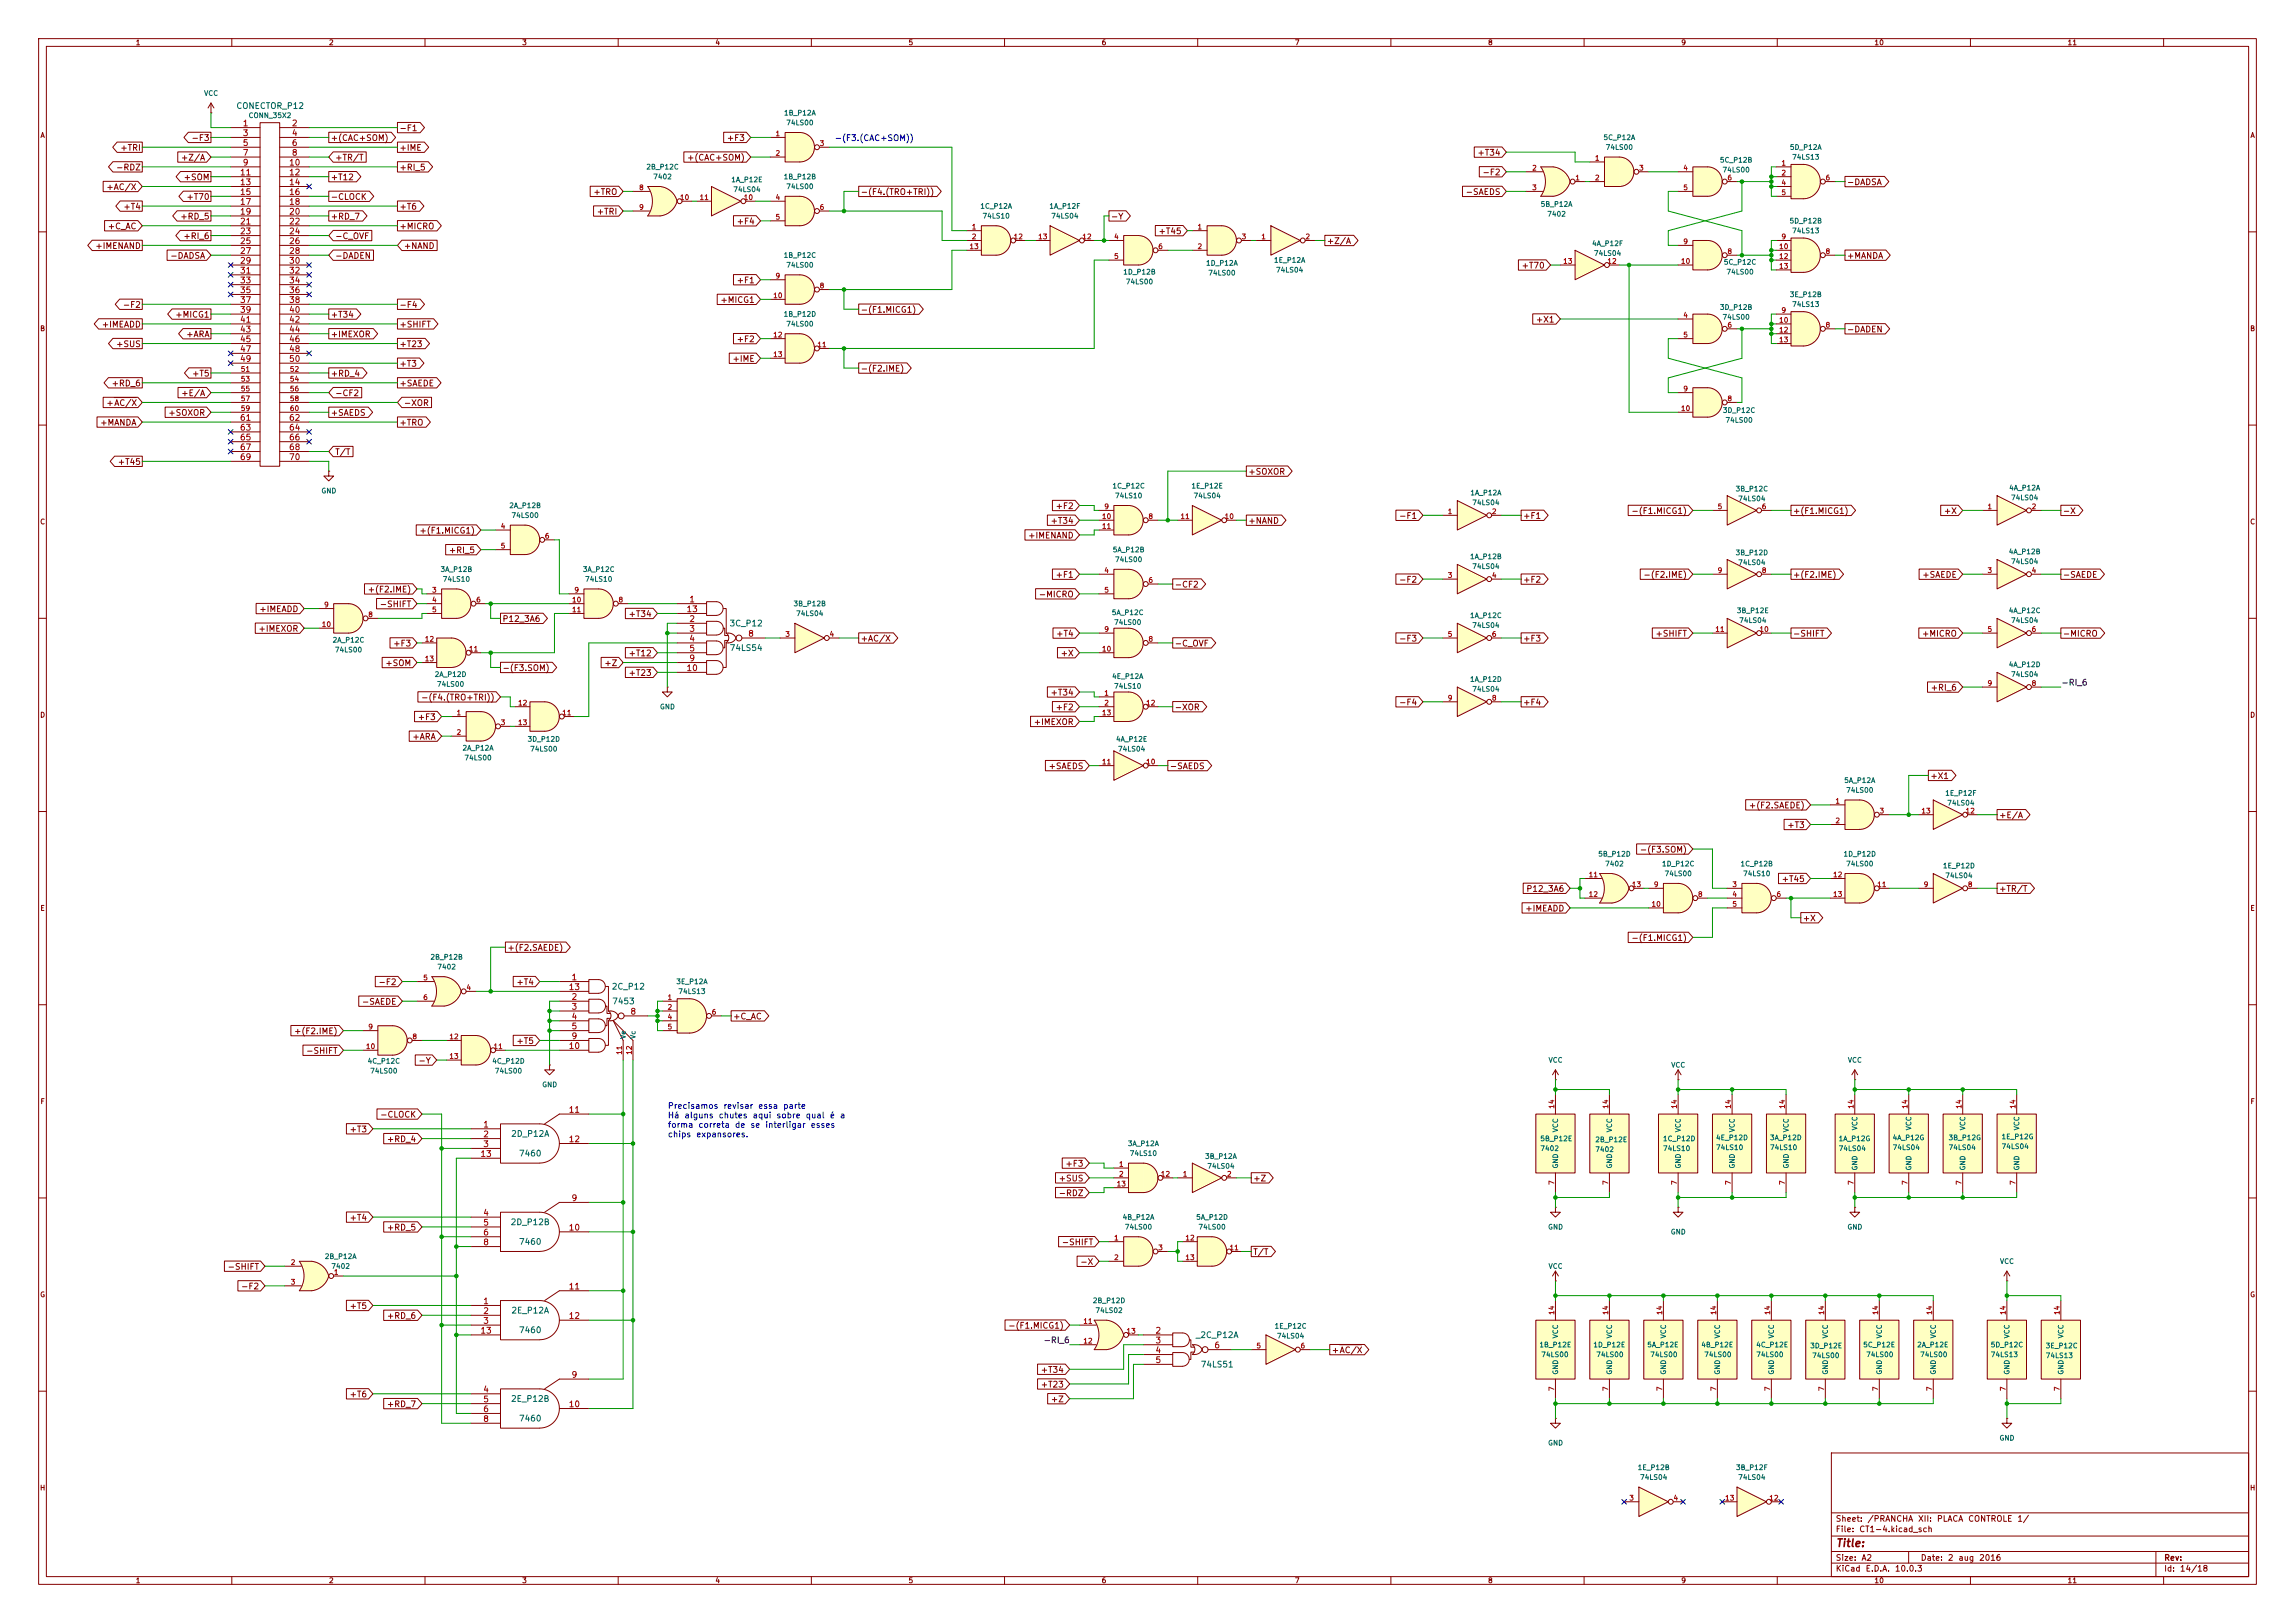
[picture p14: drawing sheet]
<svg xmlns="http://www.w3.org/2000/svg" width="594mm" height="420mm" viewBox="0 0 594 420" stroke-linecap="round" stroke-linejoin="round" font-family="sans-serif">
<defs><g id="words">
<text font-size="2" fill="#840000" x="475" y="400.8">Title:</text>
<g font-size="1.5" fill="#006464">
<text x="61" y="28.5">CONECTOR_P12</text>
<text x="188.7" y="162.5">3C_P12</text>
<text x="188.7" y="168.8">74LS54</text>
<text x="158.2" y="256.4">2C_P12</text>
<text x="158.3" y="260.2">7453</text>
<text x="132.1" y="294.5">2D_P12A</text>
<text x="134.2" y="299.6">7460</text>
<text x="132" y="317.4">2D_P12B</text>
<text x="134.2" y="322.5">7460</text>
<text x="132.2" y="340.3">2E_P12A</text>
<text x="134.2" y="345.3">7460</text>
<text x="309.4" y="346.6">_2C_P12A</text>
<text x="310.6" y="354.2">74LS51</text>
<text x="132.1" y="363.1">2E_P12B</text>
<text x="134.2" y="368.2">7460</text>
</g>
<g font-size="1.5" fill="#a90000">
<text x="62.7" y="33">1</text>
<text x="62.7" y="35.6">3</text>
<text x="75.4" y="33">2</text>
<text x="75.4" y="35.6">4</text>
<text x="62.7" y="38.1">5</text>
<text x="62.7" y="40.7">7</text>
<text x="75.4" y="38.1">6</text>
<text x="75.4" y="40.7">8</text>
<text x="62" y="45.7">11</text>
<text x="62.7" y="43.2">9</text>
<text x="74.7" y="43.2">10</text>
<text x="74.7" y="45.7">12</text>
<text x="62" y="48.3">13</text>
<text x="62" y="50.8">15</text>
<text x="62" y="53.4">17</text>
<text x="74.7" y="48.3">14</text>
<text x="74.7" y="50.8">16</text>
<text x="74.7" y="53.4">18</text>
<text x="62" y="55.9">19</text>
<text x="62" y="58.4">21</text>
<text x="74.7" y="55.9">20</text>
<text x="74.7" y="58.4">22</text>
<text x="62" y="61">23</text>
<text x="62" y="63.5">25</text>
<text x="74.7" y="61">24</text>
<text x="74.7" y="63.5">26</text>
<text x="62" y="66.1">27</text>
<text x="62" y="68.6">29</text>
<text x="62" y="71.1">31</text>
<text x="74.7" y="66.1">28</text>
<text x="74.7" y="68.6">30</text>
<text x="74.7" y="71.1">32</text>
<text x="62" y="73.7">33</text>
<text x="62" y="76.2">35</text>
<text x="74.7" y="73.7">34</text>
<text x="74.7" y="76.2">36</text>
<text x="62" y="78.8">37</text>
<text x="62" y="81.3">39</text>
<text x="62" y="83.8">41</text>
<text x="74.7" y="78.8">38</text>
<text x="74.7" y="81.3">40</text>
<text x="74.7" y="83.8">42</text>
<text x="62" y="86.4">43</text>
<text x="62" y="88.9">45</text>
<text x="74.7" y="86.4">44</text>
<text x="74.7" y="88.9">46</text>
<text x="62" y="91.5">47</text>
<text x="62" y="94">49</text>
<text x="74.7" y="91.5">48</text>
<text x="74.7" y="94">50</text>
<text x="62" y="109.2">61</text>
<text x="62" y="111.8">63</text>
<text x="74.7" y="109.2">62</text>
<text x="74.7" y="111.8">64</text>
<text x="62" y="114.3">65</text>
<text x="62" y="116.9">67</text>
<text x="62" y="119.4">69</text>
<text x="74.7" y="114.3">66</text>
<text x="74.7" y="116.9">68</text>
<text x="74.7" y="119.4">70</text>
<text x="177.5" y="158.8">13</text>
<text x="178.3" y="156.2">1</text>
<text x="178.3" y="161.3">2</text>
<text x="178.3" y="163.9">3</text>
<text x="178.3" y="166.4">4</text>
<text x="193.5" y="165.1">8</text>
<text x="178.3" y="168.9">5</text>
<text x="178.3" y="171.5">9</text>
<text x="177.5" y="174">10</text>
<text x="147.1" y="256.6">13</text>
<text x="147.8" y="254">1</text>
<text x="147.8" y="259.1">2</text>
<text x="147.8" y="261.6">3</text>
<text x="163" y="262.9">8</text>
<text x="147.8" y="264.2">4</text>
<text x="147.8" y="266.7">5</text>
<text x="147.8" y="269.3">9</text>
<text x="147.1" y="271.8">10</text>
<text x="124.9" y="292.1">1</text>
<text x="147.1" y="288.3">11</text>
<text x="124.2" y="299.7">13</text>
<text x="124.9" y="294.7">2</text>
<text x="124.9" y="297.2">3</text>
<text x="147.1" y="295.9">12</text>
<text x="147.8" y="311.2">9</text>
<text x="124.9" y="315">4</text>
<text x="124.9" y="317.5">5</text>
<text x="124.9" y="320.1">6</text>
<text x="124.9" y="322.6">8</text>
<text x="147.1" y="318.8">10</text>
<text x="147.1" y="334">11</text>
<text x="124.9" y="337.8">1</text>
<text x="124.9" y="340.4">2</text>
<text x="147.1" y="341.7">12</text>
<text x="124.2" y="345.5">13</text>
<text x="124.9" y="342.9">3</text>
<text x="298.9" y="345.5">2</text>
<text x="298.9" y="348">3</text>
<text x="298.9" y="350.5">4</text>
<text x="298.9" y="353.1">5</text>
<text x="314.2" y="349.3">6</text>
<text x="147.8" y="356.9">9</text>
<text x="124.9" y="360.7">4</text>
<text x="124.9" y="363.2">5</text>
<text x="124.9" y="365.8">6</text>
<text x="147.1" y="364.5">10</text>
<text x="124.9" y="368.3">8</text>
</g>
<g font-size="1.5" fill="#840000">
<text x="103.3" y="34.3">-F1</text>
<text x="31" y="39.4">+TRI</text>
<text x="46.7" y="41.9">+Z/A</text>
<text x="49.4" y="36.8">-F3</text>
<text x="85.5" y="36.8">+(CAC+SOM)</text>
<text x="86.6" y="41.9">+TR/T</text>
<text x="103.3" y="39.4">+IME</text>
<text x="177.7" y="41.9">+(CAC+SOM)</text>
<text x="188" y="36.8">+F3</text>
<text x="382.3" y="40.6">+T34</text>
<text x="29.9" y="44.5">-RDZ</text>
<text x="47.4" y="47">+SOM</text>
<text x="85.5" y="47">+T12</text>
<text x="103.3" y="44.5">+RI_5</text>
<text x="383.6" y="45.7">-F2</text>
<text x="27.4" y="49.5">+AC/X</text>
<text x="48.1" y="52.1">+T70</text>
<text x="85.5" y="52.1">-CLOCK</text>
<text x="153.4" y="50.8">+TRO</text>
<text x="222.6" y="50.8">-(F4.(TRO+TRI))</text>
<text x="379.2" y="50.8">-SAEDS</text>
<text x="477.9" y="48.3">-DADSA</text>
<text x="27.8" y="59.7">+C_AC</text>
<text x="31.8" y="54.6">+T4</text>
<text x="46.5" y="57.2">+RD_5</text>
<text x="85.5" y="57.2">+RD_7</text>
<text x="103.3" y="59.7">+MICRO</text>
<text x="103.3" y="54.6">+T6</text>
<text x="154.3" y="55.9">+TRI</text>
<text x="190.5" y="58.4">+F4</text>
<text x="287.4" y="57.2">-Y</text>
<text x="24.5" y="64.8">+IMENAND</text>
<text x="47.3" y="62.2">+RI_6</text>
<text x="86.6" y="62.2">-C_OVF</text>
<text x="104.4" y="64.8">+NAND</text>
<text x="299.7" y="61">+T45</text>
<text x="343.3" y="63.5">+Z/A</text>
<text x="43.9" y="67.3">-DADSA</text>
<text x="86.6" y="67.3">-DADEN</text>
<text x="393.7" y="69.9">+T70</text>
<text x="477.9" y="67.3">+MANDA</text>
<text x="190.5" y="73.7">+F1</text>
<text x="31.7" y="80">-F2</text>
<text x="45.2" y="82.6">+MICG1</text>
<text x="85.5" y="82.6">+T34</text>
<text x="103.3" y="80">-F4</text>
<text x="186.3" y="78.7">+MICG1</text>
<text x="222.6" y="81.3">-(F1.MICG1)</text>
<text x="397.4" y="83.8">+X1</text>
<text x="26.2" y="85.1">+IMEADD</text>
<text x="48.1" y="87.6">+ARA</text>
<text x="85.5" y="87.6">+IMEXOR</text>
<text x="103.3" y="85.1">+SHIFT</text>
<text x="190.5" y="88.9">+F2</text>
<text x="477.9" y="86.4">-DADEN</text>
<text x="29.9" y="90.2">+SUS</text>
<text x="103.3" y="90.2">+T23</text>
<text x="103.3" y="95.3">+T3</text>
<text x="189.4" y="94">+IME</text>
<text x="28.7" y="100.3">+RD_6</text>
<text x="49.6" y="97.8">+T5</text>
<text x="85.5" y="97.8">+RD_4</text>
<text x="103.3" y="100.3">+SAEDE</text>
<text x="222.6" y="96.5">-(F2.IME)</text>
<text x="27.4" y="105.4">+AC/X</text>
<text x="43.4" y="108">+SOXOR</text>
<text x="46.8" y="102.9">+E/A</text>
<text x="85.5" y="108">+SAEDS</text>
<text x="86.6" y="102.9">-CF2</text>
<text x="104.4" y="105.4">-XOR</text>
<text x="25.8" y="110.5">+MANDA</text>
<text x="103.3" y="110.5">+TRO</text>
<text x="86.6" y="118.1">T/T</text>
<text x="30.3" y="120.7">+T45</text>
<text x="323" y="123.2">+SOXOR</text>
<text x="271.8" y="135.9">+T34</text>
<text x="273.1" y="132.1">+F2</text>
<text x="323" y="135.9">+NAND</text>
<text x="362" y="134.6">-F1</text>
<text x="394.1" y="134.6">+F1</text>
<text x="422.1" y="133.4">-(F1.MICG1)</text>
<text x="463.9" y="133.4">+(F1.MICG1)</text>
<text x="503" y="133.4">+X</text>
<text x="533.8" y="133.4">-X</text>
<text x="108.4" y="138.4">+(F1.MICG1)</text>
<text x="116" y="143.5">+RI_5</text>
<text x="266" y="139.7">+IMENAND</text>
<text x="273.1" y="149.9">+F1</text>
<text x="425.2" y="149.9">-(F2.IME)</text>
<text x="463.9" y="149.9">+(F2.IME)</text>
<text x="497.4" y="149.9">+SAEDE</text>
<text x="533.8" y="149.9">-SAEDE</text>
<text x="95" y="153.7">+(F2.IME)</text>
<text x="268.7" y="154.9">-MICRO</text>
<text x="303.9" y="152.4">-CF2</text>
<text x="362" y="151.1">-F2</text>
<text x="394.1" y="151.1">+F2</text>
<text x="67" y="158.8">+IMEADD</text>
<text x="98.1" y="157.5">-SHIFT</text>
<text x="129.9" y="161.3">P12_3A6</text>
<text x="162.6" y="160">+T34</text>
<text x="66.8" y="163.8">+IMEXOR</text>
<text x="101.6" y="167.6">+F3</text>
<text x="222.6" y="166.4">+AC/X</text>
<text x="273.2" y="165.1">+T4</text>
<text x="303.9" y="167.6">-C_OVF</text>
<text x="362" y="166.4">-F3</text>
<text x="394.1" y="166.4">+F3</text>
<text x="428.3" y="165.1">+SHIFT</text>
<text x="463.9" y="165.1">-SHIFT</text>
<text x="497.3" y="165.1">+MICRO</text>
<text x="533.8" y="165.1">-MICRO</text>
<text x="99.6" y="172.7">+SOM</text>
<text x="129.9" y="174">-(F3.SOM)</text>
<text x="156.3" y="172.7">+Z</text>
<text x="162.6" y="170.2">+T12</text>
<text x="274.4" y="170.2">+X</text>
<text x="162.6" y="175.3">+T23</text>
<text x="499.6" y="179.1">+RI_6</text>
<text x="108.8" y="181.6">-(F4.(TRO+TRI))</text>
<text x="271.8" y="180.3">+T34</text>
<text x="273.1" y="184.2">+F2</text>
<text x="303.9" y="184.2">-XOR</text>
<text x="362" y="182.9">-F4</text>
<text x="394.1" y="182.9">+F4</text>
<text x="106.6" y="191.8">+ARA</text>
<text x="108" y="186.7">+F3</text>
<text x="267.4" y="188">+IMEXOR</text>
<text x="271.3" y="199.4">+SAEDS</text>
<text x="302.6" y="199.4">-SAEDS</text>
<text x="499.5" y="201.9">+X1</text>
<text x="452.5" y="209.6">+(F2.SAEDE)</text>
<text x="462.5" y="214.6">+T3</text>
<text x="517.3" y="212.1">+E/A</text>
<text x="424.3" y="221">-(F3.SOM)</text>
<text x="394.9" y="231.1">P12_3A6</text>
<text x="461" y="228.6">+T45</text>
<text x="517.3" y="231.1">+TR/T</text>
<text x="394.6" y="236.2">+IMEADD</text>
<text x="466.5" y="238.8">+X</text>
<text x="422.1" y="243.8">-(F1.MICG1)</text>
<text x="131.2" y="246.4">+(F2.SAEDE)</text>
<text x="97.8" y="255.3">-F2</text>
<text x="133.5" y="255.3">+T4</text>
<text x="93.5" y="260.4">-SAEDE</text>
<text x="76" y="268">+(F2.IME)</text>
<text x="189.6" y="264.2">+C_AC</text>
<text x="79.1" y="273.1">-SHIFT</text>
<text x="108.2" y="275.6">-Y</text>
<text x="133.5" y="270.5">+T5</text>
<text x="90.3" y="293.4">+T3</text>
<text x="98.3" y="289.6">-CLOCK</text>
<text x="100" y="295.9">+RD_4</text>
<text x="275.6" y="302.3">+F3</text>
<text x="273.9" y="306.1">+SUS</text>
<text x="273.9" y="309.9">-RDZ</text>
<text x="324.2" y="306.1">+Z</text>
<text x="90.3" y="316.2">+T4</text>
<text x="100" y="318.8">+RD_5</text>
<text x="274.7" y="322.6">-SHIFT</text>
<text x="58.8" y="328.9">-SHIFT</text>
<text x="279.5" y="327.7">-X</text>
<text x="324.2" y="325.1">T/T</text>
<text x="62.3" y="334">-F2</text>
<text x="90.3" y="339.1">+T5</text>
<text x="100" y="341.6">+RD_6</text>
<text x="260.8" y="344.2">-(F1.MICG1)</text>
<text x="344.6" y="350.5">+AC/X</text>
<text x="269.2" y="355.6">+T34</text>
<text x="269.2" y="359.4">+T23</text>
<text x="90.3" y="362">+T6</text>
<text x="100" y="364.5">+RD_7</text>
<text x="271.8" y="363.2">+Z</text>
<text x="475" y="394.1">Sheet:</text>
<text x="483.2" y="394.1">/PRANCHA</text>
<text x="496.3" y="394.1">XII:</text>
<text x="501.2" y="394.1">PLACA</text>
<text x="509.3" y="394.1">CONTROLE</text>
<text x="522" y="394.1">1/</text>
<text x="475" y="396.8">File:</text>
<text x="481.1" y="396.8">CT1-4.kicad_sch</text>
<text x="475" y="407">KiCad</text>
<text x="475" y="404.2">Size:</text>
<text x="481.7" y="404.2">A2</text>
<text x="482.7" y="407">E.D.A.</text>
<text x="490.3" y="407">10.0.3</text>
<text x="497" y="404.2">Date:</text>
<text x="504" y="404.2">2</text>
<text x="506.7" y="404.2">aug</text>
<text x="512.1" y="404.2">2016</text>
<text x="560" y="404.2">Rev:</text>
<text x="560" y="407">Id:</text>
<text x="564.1" y="407">14/18</text>
</g>
<g font-size="1.5" fill="#0000c2">
<text x="215.9" y="36.9">-(F3.(CAC+SOM))</text>
<text x="172.7" y="287.3">Precisamos</text>
<text x="187.1" y="287.3">revisar</text>
<text x="196.1" y="287.3">essa</text>
<text x="202.6" y="287.3">parte</text>
<text x="172.7" y="289.8">Há</text>
<text x="172.7" y="292.2">forma</text>
<text x="177" y="289.8">alguns</text>
<text x="180.6" y="292.2">correta</text>
<text x="185.9" y="289.8">chutes</text>
<text x="190.1" y="292.2">de</text>
<text x="194.1" y="292.2">se</text>
<text x="194.7" y="289.8">aqui</text>
<text x="197.9" y="292.2">interligar</text>
<text x="200.8" y="289.8">sobre</text>
<text x="208.4" y="289.8">qual</text>
<text x="209.7" y="292.2">esses</text>
<text x="214.6" y="289.8">é</text>
<text x="217.3" y="289.8">a</text>
<text x="172.7" y="294.7">chips</text>
<text x="180.1" y="294.7">expansores.</text>
</g>
<g font-size="1.5" fill="#0f0f0f">
<text x="533.4" y="177.8">-RI_6</text>
<text x="270" y="347.9">-RI_6</text>
</g>
<g font-size="1.3" fill="#840000">
<text x="35" y="12">1</text>
<text x="85" y="12">2</text>
<text x="135" y="12">3</text>
<text x="185" y="12">4</text>
<text x="235" y="12">5</text>
<text x="285" y="12">6</text>
<text x="335" y="12">7</text>
<text x="385" y="12">8</text>
<text x="435" y="12">9</text>
<text x="485" y="12">10</text>
<text x="535" y="12">11</text>
<text x="10.3" y="36">A</text>
<text x="582.3" y="36">A</text>
<text x="10.3" y="86">B</text>
<text x="582.3" y="86">B</text>
<text x="10.3" y="136">C</text>
<text x="582.3" y="136">C</text>
<text x="10.3" y="186">D</text>
<text x="582.3" y="186">D</text>
<text x="10.3" y="236">E</text>
<text x="582.3" y="236">E</text>
<text x="10.3" y="286">F</text>
<text x="582.3" y="286">F</text>
<text x="10.3" y="336">G</text>
<text x="582.3" y="336">G</text>
<text x="10.2" y="386">H</text>
<text x="582.2" y="386">H</text>
<text x="35" y="410">1</text>
<text x="85" y="410">2</text>
<text x="135" y="410">3</text>
<text x="185" y="410">4</text>
<text x="235" y="410">5</text>
<text x="285" y="410">6</text>
<text x="335" y="410">7</text>
<text x="385" y="410">8</text>
<text x="435" y="410">9</text>
<text x="485" y="410">10</text>
<text x="535" y="410">11</text>
</g>
<g font-size="1.3" fill="#006464">
<text x="52.7" y="25.1">VCC</text>
<text x="64.2" y="30.8">CONN_35X2</text>
<text x="202.8" y="30.2">1B_P12A</text>
<text x="203.4" y="32.7">74LS00</text>
<text x="414.9" y="36.5">5C_P12A</text>
<text x="415.5" y="39.1">74LS00</text>
<text x="463.1" y="39.1">5D_P12A</text>
<text x="463.7" y="41.6">74LS13</text>
<text x="167.1" y="44.2">2B_P12C</text>
<text x="168.9" y="46.7">7402</text>
<text x="189.1" y="47.5">1A_P12E</text>
<text x="202.7" y="46.7">1B_P12B</text>
<text x="445" y="42.4">5C_P12B</text>
<text x="445.7" y="44.9">74LS00</text>
<text x="189.7" y="50">74LS04</text>
<text x="203.4" y="49.2">74LS00</text>
<text x="398.6" y="53.8">5B_P12A</text>
<text x="253.6" y="54.3">1C_P12A</text>
<text x="254.2" y="56.9">74LS10</text>
<text x="271.5" y="54.3">1A_P12F</text>
<text x="272" y="56.9">74LS04</text>
<text x="400.3" y="56.3">7402</text>
<text x="463" y="58.1">5D_P12B</text>
<text x="411.9" y="64">4A_P12F</text>
<text x="463.7" y="60.7">74LS13</text>
<text x="202.7" y="67">1B_P12C</text>
<text x="203.4" y="69.6">74LS00</text>
<text x="290.6" y="71.3">1D_P12B</text>
<text x="312" y="69">1D_P12A</text>
<text x="312.6" y="71.6">74LS00</text>
<text x="329.6" y="68.3">1E_P12A</text>
<text x="330.1" y="70.8">74LS04</text>
<text x="412.4" y="66.5">74LS04</text>
<text x="446" y="68.8">5C_P12C</text>
<text x="446.7" y="71.3">74LS00</text>
<text x="291.3" y="73.9">74LS00</text>
<text x="463.1" y="77.2">3E_P12B</text>
<text x="202.7" y="82.3">1B_P12D</text>
<text x="445" y="80.5">3D_P12B</text>
<text x="445.7" y="83">74LS00</text>
<text x="463.7" y="79.7">74LS13</text>
<text x="203.4" y="84.8">74LS00</text>
<text x="445.8" y="107.1">3D_P12C</text>
<text x="446.4" y="109.7">74LS00</text>
<text x="83.1" y="128">GND</text>
<text x="131.7" y="131.8">2A_P12B</text>
<text x="287.8" y="126.7">1C_P12C</text>
<text x="288.5" y="129.2">74LS10</text>
<text x="308.2" y="126.7">1E_P12E</text>
<text x="308.8" y="129.2">74LS04</text>
<text x="380.4" y="128.5">1A_P12A</text>
<text x="380.9" y="131">74LS04</text>
<text x="449.1" y="127.5">3B_P12C</text>
<text x="449.8" y="130">74LS04</text>
<text x="519.9" y="127.2">4A_P12A</text>
<text x="520.4" y="129.7">74LS04</text>
<text x="132.2" y="134.3">74LS00</text>
<text x="287.9" y="143.2">5A_P12B</text>
<text x="449.1" y="144">3B_P12D</text>
<text x="519.8" y="143.7">4A_P12B</text>
<text x="113.9" y="148.3">3A_P12B</text>
<text x="150.7" y="148.3">3A_P12C</text>
<text x="288.5" y="145.8">74LS00</text>
<text x="380.3" y="145">1A_P12B</text>
<text x="380.9" y="147.5">74LS04</text>
<text x="449.8" y="146.5">74LS04</text>
<text x="520.4" y="146.3">74LS04</text>
<text x="114.5" y="150.8">74LS10</text>
<text x="151.3" y="150.8">74LS10</text>
<text x="205.2" y="157.2">3B_P12B</text>
<text x="205.9" y="159.7">74LS04</text>
<text x="287.6" y="159.5">5A_P12C</text>
<text x="380.3" y="160.2">1A_P12C</text>
<text x="449.4" y="159">3B_P12E</text>
<text x="450" y="161.5">74LS04</text>
<text x="519.8" y="159">4A_P12C</text>
<text x="520.4" y="161.5">74LS04</text>
<text x="86" y="166.6">2A_P12C</text>
<text x="288.2" y="162">74LS00</text>
<text x="380.9" y="162.8">74LS04</text>
<text x="86.5" y="169.1">74LS00</text>
<text x="519.8" y="172.9">4A_P12D</text>
<text x="112.4" y="175.5">2A_P12D</text>
<text x="112.9" y="178">74LS00</text>
<text x="287.7" y="176">4E_P12A</text>
<text x="288.2" y="178.5">74LS10</text>
<text x="380.3" y="176.7">1A_P12D</text>
<text x="380.9" y="179.3">74LS04</text>
<text x="520.4" y="175.5">74LS04</text>
<text x="170.7" y="183.9">GND</text>
<text x="119.6" y="194.5">2A_P12A</text>
<text x="120.1" y="197.1">74LS00</text>
<text x="136.4" y="192.2">3D_P12D</text>
<text x="137.1" y="194.8">74LS00</text>
<text x="288.7" y="192.2">4A_P12E</text>
<text x="289.2" y="194.8">74LS04</text>
<text x="477.2" y="202.9">5A_P12A</text>
<text x="477.7" y="205.4">74LS00</text>
<text x="503.3" y="206.2">1E_P12F</text>
<text x="503.9" y="208.7">74LS04</text>
<text x="413.5" y="222">5B_P12D</text>
<text x="477" y="222">1D_P12D</text>
<text x="415.3" y="224.5">7402</text>
<text x="430" y="224.5">1D_P12C</text>
<text x="430.7" y="227">74LS00</text>
<text x="450.3" y="224.5">1C_P12B</text>
<text x="451" y="227">74LS10</text>
<text x="477.7" y="224.5">74LS00</text>
<text x="502.7" y="225">1E_P12D</text>
<text x="503.3" y="227.5">74LS04</text>
<text x="111.3" y="248.6">2B_P12B</text>
<text x="113" y="251.2">7402</text>
<text x="174.9" y="255">3E_P12A</text>
<text x="175.4" y="257.5">74LS13</text>
<text x="162.3" y="269" transform="rotate(-90 162.3 269)">Ve</text>
<text x="164.8" y="269" transform="rotate(-90 164.8 269)">Vc</text>
<text x="95" y="275.5">4C_P12C</text>
<text x="127.3" y="275.5">4C_P12D</text>
<text x="400.7" y="275.3">VCC</text>
<text x="478.1" y="275.3">VCC</text>
<text x="95.7" y="278.1">74LS00</text>
<text x="127.9" y="278.1">74LS00</text>
<text x="140.2" y="281.6">GND</text>
<text x="432.4" y="276.6">VCC</text>
<text x="403.6" y="293.1" transform="rotate(-90 403.6 293.1)">VCC</text>
<text x="417.5" y="293.1" transform="rotate(-90 417.5 293.1)">VCC</text>
<text x="435.3" y="293.1" transform="rotate(-90 435.3 293.1)">VCC</text>
<text x="449.3" y="293.1" transform="rotate(-90 449.3 293.1)">VCC</text>
<text x="463.3" y="293.1" transform="rotate(-90 463.3 293.1)">VCC</text>
<text x="481" y="292.6" transform="rotate(-90 481 292.6)">VCC</text>
<text x="495" y="292.6" transform="rotate(-90 495 292.6)">VCC</text>
<text x="509" y="292.6" transform="rotate(-90 509 292.6)">VCC</text>
<text x="522.9" y="292.6" transform="rotate(-90 522.9 292.6)">VCC</text>
<text x="291.8" y="296.9">3A_P12A</text>
<text x="292.3" y="299.4">74LS10</text>
<text x="398.5" y="295.6">5B_P12E</text>
<text x="398.5" y="298.2">7402</text>
<text x="412.8" y="295.9">2B_P12E</text>
<text x="412.8" y="298.4">7402</text>
<text x="430.3" y="295.6">1C_P12D</text>
<text x="430.3" y="298.2">74LS10</text>
<text x="444" y="295.4">4E_P12D</text>
<text x="444" y="297.9">74LS10</text>
<text x="458" y="295.4">3A_P12D</text>
<text x="458" y="297.9">74LS10</text>
<text x="475.8" y="295.6">1A_P12G</text>
<text x="475.8" y="298.2">74LS04</text>
<text x="489.7" y="295.4">4A_P12G</text>
<text x="489.7" y="297.9">74LS04</text>
<text x="504.2" y="295.4">3B_P12G</text>
<text x="504.2" y="297.9">74LS04</text>
<text x="517.9" y="295.1">1E_P12G</text>
<text x="517.9" y="297.6">74LS04</text>
<text x="311.8" y="300.2">3B_P12A</text>
<text x="312.3" y="302.7">74LS04</text>
<text x="403.6" y="302.5" transform="rotate(-90 403.6 302.5)">GND</text>
<text x="417.5" y="302.5" transform="rotate(-90 417.5 302.5)">GND</text>
<text x="435.3" y="302.5" transform="rotate(-90 435.3 302.5)">GND</text>
<text x="449.3" y="302.5" transform="rotate(-90 449.3 302.5)">GND</text>
<text x="463.3" y="302.5" transform="rotate(-90 463.3 302.5)">GND</text>
<text x="481" y="303" transform="rotate(-90 481 303)">GND</text>
<text x="495" y="303" transform="rotate(-90 495 303)">GND</text>
<text x="509" y="303" transform="rotate(-90 509 303)">GND</text>
<text x="522.9" y="303" transform="rotate(-90 522.9 303)">GND</text>
<text x="290.4" y="315.9">4B_P12A</text>
<text x="309.5" y="315.9">5A_P12D</text>
<text x="291" y="318.5">74LS00</text>
<text x="310" y="318.5">74LS00</text>
<text x="400.6" y="318.5">GND</text>
<text x="432.3" y="319.7">GND</text>
<text x="478" y="318.5">GND</text>
<text x="83.9" y="326.1">2B_P12A</text>
<text x="85.6" y="328.6">7402</text>
<text x="400.7" y="328.6">VCC</text>
<text x="517.5" y="327.4">VCC</text>
<text x="282.7" y="337.5">2B_P12D</text>
<text x="283.4" y="340.1">74LS02</text>
<text x="329.8" y="344.1">1E_P12C</text>
<text x="330.4" y="346.7">74LS04</text>
<text x="403.6" y="346.5" transform="rotate(-90 403.6 346.5)">VCC</text>
<text x="417.5" y="346.5" transform="rotate(-90 417.5 346.5)">VCC</text>
<text x="431.5" y="346.5" transform="rotate(-90 431.5 346.5)">VCC</text>
<text x="445.5" y="346.5" transform="rotate(-90 445.5 346.5)">VCC</text>
<text x="459.4" y="346.5" transform="rotate(-90 459.4 346.5)">VCC</text>
<text x="473.4" y="346.5" transform="rotate(-90 473.4 346.5)">VCC</text>
<text x="487.4" y="346.5" transform="rotate(-90 487.4 346.5)">VCC</text>
<text x="501.4" y="346.5" transform="rotate(-90 501.4 346.5)">VCC</text>
<text x="520.4" y="346.5" transform="rotate(-90 520.4 346.5)">VCC</text>
<text x="534.4" y="346.5" transform="rotate(-90 534.4 346.5)">VCC</text>
<text x="398.3" y="349">1B_P12E</text>
<text x="398.8" y="351.5">74LS00</text>
<text x="412.3" y="349">1D_P12E</text>
<text x="413" y="351.5">74LS00</text>
<text x="426.2" y="349">5A_P12E</text>
<text x="427" y="351.5">74LS00</text>
<text x="440.2" y="349">4B_P12E</text>
<text x="441" y="351.5">74LS00</text>
<text x="454.4" y="349">4C_P12E</text>
<text x="454.4" y="351.5">74LS00</text>
<text x="468.4" y="349.2">3D_P12E</text>
<text x="468.9" y="351.7">74LS00</text>
<text x="482.1" y="349">5C_P12E</text>
<text x="482.9" y="351.5">74LS00</text>
<text x="496.1" y="349">2A_P12E</text>
<text x="496.8" y="351.5">74LS00</text>
<text x="515.1" y="349">5D_P12C</text>
<text x="515.1" y="351.5">74LS13</text>
<text x="529.3" y="349.2">3E_P12C</text>
<text x="529.3" y="351.7">74LS13</text>
<text x="403.6" y="355.9" transform="rotate(-90 403.6 355.9)">GND</text>
<text x="417.5" y="355.9" transform="rotate(-90 417.5 355.9)">GND</text>
<text x="431.5" y="355.9" transform="rotate(-90 431.5 355.9)">GND</text>
<text x="445.5" y="355.9" transform="rotate(-90 445.5 355.9)">GND</text>
<text x="459.4" y="355.9" transform="rotate(-90 459.4 355.9)">GND</text>
<text x="473.4" y="355.9" transform="rotate(-90 473.4 355.9)">GND</text>
<text x="487.4" y="355.9" transform="rotate(-90 487.4 355.9)">GND</text>
<text x="501.4" y="355.9" transform="rotate(-90 501.4 355.9)">GND</text>
<text x="520.4" y="355.9" transform="rotate(-90 520.4 355.9)">GND</text>
<text x="534.4" y="355.9" transform="rotate(-90 534.4 355.9)">GND</text>
<text x="400.6" y="374.4">GND</text>
<text x="517.4" y="373.1">GND</text>
<text x="423.7" y="380.7">1E_P12B</text>
<text x="424.4" y="383.2">74LS04</text>
<text x="449.2" y="380.7">3B_P12F</text>
<text x="449.8" y="383.2">74LS04</text>
</g>
<g font-size="1.3" fill="#a90000">
<text x="200.6" y="35.5">1</text>
<text x="200.6" y="40.6">2</text>
<text x="212" y="38.1">3</text>
<text x="412.7" y="41.9">1</text>
<text x="396.4" y="44.4">2</text>
<text x="407.6" y="47">1</text>
<text x="412.7" y="47">2</text>
<text x="424.1" y="44.4">3</text>
<text x="435.5" y="44.4">4</text>
<text x="447" y="47">6</text>
<text x="460.9" y="43.2">1</text>
<text x="460.9" y="45.7">2</text>
<text x="472.4" y="47">6</text>
<text x="165.3" y="49.5">8</text>
<text x="175.9" y="52">10</text>
<text x="180.9" y="52">11</text>
<text x="192.4" y="52">10</text>
<text x="200.6" y="52">4</text>
<text x="396.4" y="49.5">3</text>
<text x="435.5" y="49.5">5</text>
<text x="460.9" y="48.2">4</text>
<text x="460.9" y="50.8">5</text>
<text x="165.3" y="54.6">9</text>
<text x="200.6" y="57.1">5</text>
<text x="212" y="54.6">6</text>
<text x="251.4" y="59.7">1</text>
<text x="309.8" y="59.7">1</text>
<text x="250.8" y="64.7">13</text>
<text x="251.4" y="62.2">2</text>
<text x="262.2" y="62.2">12</text>
<text x="268.6" y="62.2">13</text>
<text x="280" y="62.2">12</text>
<text x="288.2" y="62.2">4</text>
<text x="299.6" y="64.7">6</text>
<text x="309.8" y="64.7">2</text>
<text x="321.2" y="62.2">3</text>
<text x="326.3" y="62.2">1</text>
<text x="337.7" y="62.2">2</text>
<text x="435.5" y="63.5">9</text>
<text x="460.3" y="64.7">10</text>
<text x="460.9" y="62.2">9</text>
<text x="288.2" y="67.3">5</text>
<text x="404.5" y="68.6">13</text>
<text x="415.9" y="68.6">12</text>
<text x="434.9" y="68.6">10</text>
<text x="447" y="66">8</text>
<text x="460.3" y="67.3">12</text>
<text x="460.3" y="69.8">13</text>
<text x="472.4" y="66">8</text>
<text x="200" y="77.4">10</text>
<text x="200.6" y="72.4">9</text>
<text x="212" y="74.9">8</text>
<text x="435.5" y="82.5">4</text>
<text x="460.3" y="83.8">10</text>
<text x="460.9" y="81.3">9</text>
<text x="200" y="87.6">12</text>
<text x="435.5" y="87.6">5</text>
<text x="447" y="85.1">6</text>
<text x="460.3" y="86.3">12</text>
<text x="460.3" y="88.9">13</text>
<text x="472.4" y="85.1">8</text>
<text x="200" y="92.7">13</text>
<text x="211.4" y="90.1">11</text>
<text x="62.2" y="96.5">51</text>
<text x="62.2" y="99">53</text>
<text x="62.2" y="101.6">55</text>
<text x="74.9" y="96.5">52</text>
<text x="74.9" y="99">54</text>
<text x="74.9" y="101.6">56</text>
<text x="435.5" y="101.6">9</text>
<text x="62.2" y="104.1">57</text>
<text x="62.2" y="106.7">59</text>
<text x="74.9" y="104.1">58</text>
<text x="74.9" y="106.7">60</text>
<text x="434.9" y="106.7">10</text>
<text x="447" y="104.1">8</text>
<text x="129.5" y="137.1">4</text>
<text x="285.1" y="134.6">10</text>
<text x="285.1" y="137.1">11</text>
<text x="285.7" y="132.1">9</text>
<text x="297.1" y="134.6">8</text>
<text x="305.4" y="134.6">11</text>
<text x="316.8" y="134.6">10</text>
<text x="374.6" y="133.3">1</text>
<text x="386" y="133.3">2</text>
<text x="444.4" y="132.1">5</text>
<text x="455.9" y="132.1">6</text>
<text x="514.3" y="132.1">1</text>
<text x="525.7" y="132.1">2</text>
<text x="129.5" y="142.2">5</text>
<text x="140.9" y="139.7">6</text>
<text x="285.7" y="148.6">4</text>
<text x="374.6" y="149.8">3</text>
<text x="386" y="149.8">4</text>
<text x="444.4" y="148.6">9</text>
<text x="455.9" y="148.6">8</text>
<text x="514.3" y="148.6">3</text>
<text x="525.7" y="148.6">4</text>
<text x="111.7" y="153.6">3</text>
<text x="148.5" y="153.6">9</text>
<text x="285.7" y="153.6">5</text>
<text x="297.1" y="151.1">6</text>
<text x="83.7" y="157.5">9</text>
<text x="95.2" y="160">8</text>
<text x="111.7" y="156.2">4</text>
<text x="111.7" y="158.7">5</text>
<text x="123.1" y="156.2">6</text>
<text x="147.9" y="156.2">10</text>
<text x="147.9" y="158.7">11</text>
<text x="159.9" y="156.2">8</text>
<text x="83.1" y="162.5">10</text>
<text x="109.8" y="166.3">12</text>
<text x="203.1" y="165.1">3</text>
<text x="214.6" y="165.1">4</text>
<text x="285.7" y="163.8">9</text>
<text x="297.1" y="166.3">8</text>
<text x="374.6" y="165.1">5</text>
<text x="386" y="165.1">6</text>
<text x="443.8" y="163.8">11</text>
<text x="455.3" y="163.8">10</text>
<text x="514.3" y="163.8">5</text>
<text x="525.7" y="163.8">6</text>
<text x="109.8" y="171.4">13</text>
<text x="121.2" y="168.9">11</text>
<text x="285.1" y="168.9">10</text>
<text x="514.3" y="177.8">9</text>
<text x="525.7" y="177.8">8</text>
<text x="118" y="185.4">1</text>
<text x="133.9" y="182.9">12</text>
<text x="145.4" y="185.4">11</text>
<text x="285.1" y="185.4">13</text>
<text x="285.7" y="180.3">1</text>
<text x="285.7" y="182.9">2</text>
<text x="296.5" y="182.9">12</text>
<text x="374.6" y="181.6">9</text>
<text x="386" y="181.6">8</text>
<text x="118" y="190.5">2</text>
<text x="129.5" y="187.9">3</text>
<text x="133.9" y="187.9">13</text>
<text x="285.1" y="198.1">11</text>
<text x="296.5" y="198.1">10</text>
<text x="474.9" y="208.3">1</text>
<text x="474.9" y="213.3">2</text>
<text x="486.3" y="210.8">3</text>
<text x="497.2" y="210.8">13</text>
<text x="508.6" y="210.8">12</text>
<text x="411.1" y="227.3">11</text>
<text x="474.3" y="227.3">12</text>
<text x="411.1" y="232.4">12</text>
<text x="422.2" y="229.8">13</text>
<text x="427.9" y="229.8">9</text>
<text x="439.3" y="232.4">8</text>
<text x="448.2" y="229.8">3</text>
<text x="448.2" y="232.4">4</text>
<text x="459.7" y="232.4">6</text>
<text x="474.3" y="232.4">13</text>
<text x="485.7" y="229.8">11</text>
<text x="497.8" y="229.8">9</text>
<text x="509.2" y="229.8">8</text>
<text x="427.3" y="234.9">10</text>
<text x="448.2" y="234.9">5</text>
<text x="109.4" y="254">5</text>
<text x="120.6" y="256.5">4</text>
<text x="109.4" y="259.1">6</text>
<text x="172.6" y="259.1">1</text>
<text x="172.6" y="261.6">2</text>
<text x="184.1" y="262.9">6</text>
<text x="95.2" y="266.7">9</text>
<text x="106.6" y="269.2">8</text>
<text x="116.2" y="269.2">12</text>
<text x="172.6" y="264.1">4</text>
<text x="172.6" y="266.7">5</text>
<text x="94.6" y="271.8">10</text>
<text x="116.2" y="274.3">13</text>
<text x="127.6" y="271.8">11</text>
<text x="161.3" y="273.1" transform="rotate(-90 161.3 273.1)">11</text>
<text x="163.8" y="273.1" transform="rotate(-90 163.8 273.1)">12</text>
<text x="402.6" y="287.1" transform="rotate(-90 402.6 287.1)">14</text>
<text x="416.5" y="287.1" transform="rotate(-90 416.5 287.1)">14</text>
<text x="434.3" y="287.1" transform="rotate(-90 434.3 287.1)">14</text>
<text x="448.3" y="287.1" transform="rotate(-90 448.3 287.1)">14</text>
<text x="462.3" y="287.1" transform="rotate(-90 462.3 287.1)">14</text>
<text x="480" y="287.1" transform="rotate(-90 480 287.1)">14</text>
<text x="494" y="287.1" transform="rotate(-90 494 287.1)">14</text>
<text x="508" y="287.1" transform="rotate(-90 508 287.1)">14</text>
<text x="521.9" y="287.1" transform="rotate(-90 521.9 287.1)">14</text>
<text x="289.5" y="302.2">1</text>
<text x="289.5" y="304.8">2</text>
<text x="300.3" y="304.8">12</text>
<text x="306" y="304.8">1</text>
<text x="317.4" y="304.8">2</text>
<text x="288.9" y="307.3">13</text>
<text x="402.6" y="306.8" transform="rotate(-90 402.6 306.8)">7</text>
<text x="416.5" y="306.8" transform="rotate(-90 416.5 306.8)">7</text>
<text x="434.3" y="306.8" transform="rotate(-90 434.3 306.8)">7</text>
<text x="448.3" y="306.8" transform="rotate(-90 448.3 306.8)">7</text>
<text x="462.3" y="306.8" transform="rotate(-90 462.3 306.8)">7</text>
<text x="480" y="306.8" transform="rotate(-90 480 306.8)">7</text>
<text x="494" y="306.8" transform="rotate(-90 494 306.8)">7</text>
<text x="508" y="306.8" transform="rotate(-90 508 306.8)">7</text>
<text x="521.9" y="306.8" transform="rotate(-90 521.9 306.8)">7</text>
<text x="288.2" y="321.3">1</text>
<text x="299.6" y="323.8">3</text>
<text x="306.7" y="321.3">12</text>
<text x="318.1" y="323.8">11</text>
<text x="75.1" y="327.6">2</text>
<text x="288.2" y="326.4">2</text>
<text x="306.7" y="326.4">13</text>
<text x="75.1" y="332.7">3</text>
<text x="86.3" y="330.2">1</text>
<text x="402.6" y="340.4" transform="rotate(-90 402.6 340.4)">14</text>
<text x="416.5" y="340.4" transform="rotate(-90 416.5 340.4)">14</text>
<text x="430.5" y="340.4" transform="rotate(-90 430.5 340.4)">14</text>
<text x="444.5" y="340.4" transform="rotate(-90 444.5 340.4)">14</text>
<text x="458.4" y="340.4" transform="rotate(-90 458.4 340.4)">14</text>
<text x="472.4" y="340.4" transform="rotate(-90 472.4 340.4)">14</text>
<text x="486.4" y="340.4" transform="rotate(-90 486.4 340.4)">14</text>
<text x="500.4" y="340.4" transform="rotate(-90 500.4 340.4)">14</text>
<text x="519.4" y="340.4" transform="rotate(-90 519.4 340.4)">14</text>
<text x="533.4" y="340.4" transform="rotate(-90 533.4 340.4)">14</text>
<text x="280.2" y="342.9">11</text>
<text x="280.2" y="348">12</text>
<text x="291.4" y="345.4">13</text>
<text x="325" y="349.2">5</text>
<text x="336.5" y="349.2">6</text>
<text x="402.6" y="360.1" transform="rotate(-90 402.6 360.1)">7</text>
<text x="416.5" y="360.1" transform="rotate(-90 416.5 360.1)">7</text>
<text x="430.5" y="360.1" transform="rotate(-90 430.5 360.1)">7</text>
<text x="444.5" y="360.1" transform="rotate(-90 444.5 360.1)">7</text>
<text x="458.4" y="360.1" transform="rotate(-90 458.4 360.1)">7</text>
<text x="472.4" y="360.1" transform="rotate(-90 472.4 360.1)">7</text>
<text x="486.4" y="360.1" transform="rotate(-90 486.4 360.1)">7</text>
<text x="500.4" y="360.1" transform="rotate(-90 500.4 360.1)">7</text>
<text x="519.4" y="360.1" transform="rotate(-90 519.4 360.1)">7</text>
<text x="533.4" y="360.1" transform="rotate(-90 533.4 360.1)">7</text>
<text x="421.6" y="388.6">3</text>
<text x="433" y="388.6">4</text>
<text x="446.4" y="388.6">13</text>
<text x="457.8" y="388.6">12</text>
</g>
</g></defs>
<g fill="none" stroke="#840000" stroke-width=".26">
<path d="M10 10h574v400h-574zM12 12h570v396h-570zM60 10v2M110 10v2M160 10v2M210 10v2M260 10v2M310 10v2M360 10v2M410 10v2M460 10v2M510 10v2"/>
<path d="M560 10v2M10 60h2M582 60h2M10 110h2M582 110h2M10 160h2M582 160h2M10 210h2M582 210h2M10 260h2M582 260h2M10 310h2"/>
<path d="M582 310h2M10 360h2M474 376h108v32h-108zM582 360h2M474 397.5h108M474 391.5h108M60 408v2M110 408v2M160 408v2M210 408v2M260 408v2M310 408v2"/>
<path d="M360 408v2M410 408v2M460 408v2M474 404.5h108M474 401.5h108M494 401.5v3M510 408v2M558 401.5v6.5M560 408v2"/>
</g>
<path d="M475 288.3h10.1v15.2h-10.1z" fill="#ffffc2"/>
<path d="M475 288.3h10.1v15.2h-10.1zM480.1 283.2v5.1M480.1 303.5v5.1" fill="none" stroke="#840000" stroke-width=".26"/>
<path d="M502.9 288.3h10.2v15.2h-10.2z" fill="#ffffc2"/>
<path d="M502.9 288.3h10.2v15.2h-10.2zM508 283.2v5.1M508 303.5v5.1" fill="none" stroke="#840000" stroke-width=".26"/>
<path d="M327.7 345.4l7.6 3.9-7.6 3.8z" fill="#ffffc2"/>
<g fill="none" stroke="#840000" stroke-width=".26">
<path d="M59.7 33h7.6M59.7 35.6h7.6M59.7 38.1h7.6M67.3 31.8h5.1v88.9h-5.1zM72.4 33h7.6M72.4 35.6h7.6M72.4 38.1h7.6M59.7 40.6h7.6M59.7 43.2h7.6M59.7 45.7h7.6M59.7 48.3h7.6M59.7 50.8h7.6"/>
<path d="M59.7 53.3h7.6M59.7 55.9h7.6M59.7 58.4h7.6M72.4 40.6h7.6M72.4 43.2h7.6M72.4 45.7h7.6M72.4 48.3h7.6M72.4 50.8h7.6M72.4 53.3h7.6M72.4 55.9h7.6M72.4 58.4h7.6M59.7 61h7.6"/>
<path d="M59.7 63.5h7.6M59.7 66h7.6M59.7 68.6h7.6M59.7 71.1h7.6M59.7 73.7h7.6M59.7 76.2h7.6M59.7 78.7h7.6M72.4 61h7.6M72.4 63.5h7.6M72.4 66h7.6M72.4 68.6h7.6M72.4 71.1h7.6"/>
<path d="M72.4 73.7h7.6M72.4 76.2h7.6M72.4 78.7h7.6M59.7 81.3h7.6M59.7 83.8h7.6M59.7 86.4h7.6M59.7 88.9h7.6M59.7 91.4h7.6M59.7 94h7.6M59.7 96.5h7.6M59.7 99.1h7.6M72.4 81.3h7.6"/>
<path d="M72.4 83.8h7.6M72.4 86.4h7.6M72.4 88.9h7.6M72.4 91.4h7.6M72.4 94h7.6M72.4 96.5h7.6M72.4 99.1h7.6M59.7 101.6h7.6M59.7 104.1h7.6M59.7 106.7h7.6M59.7 109.2h7.6M59.7 111.8h7.6"/>
<path d="M59.7 114.3h7.6M59.7 116.8h7.6M59.7 119.4h7.6M72.4 101.6h7.6M72.4 104.1h7.6M72.4 106.7h7.6M72.4 109.2h7.6M72.4 111.8h7.6M72.4 114.3h7.6M72.4 116.8h7.6M72.4 119.4h7.6M85.1 121.9v1.3h1.3l-1.3 1.3-1.3-1.3h1.3"/>
<path d="M85.1 121.9h.1M480.1 312.4v1.3h1.2l-1.2 1.3-1.3-1.3h1.3M480.1 312.4h.1M519.4 331.5h.1M519.4 328.9l-.7 1.3M519.4 328.9l.8 1.3M519.4 328.9v2.6M323.8 349.3h3.9M327.7 345.4l7.6 3.9-7.6 3.8zM336.5 349.3h2.6"/>
<circle cx="335.9" cy="349.2" r=".63"/>
</g>
<path d="M407.7 64.8l7.6 3.8-7.6 3.8z" fill="#ffffc2"/>
<g fill="none" stroke="#840000" stroke-width=".26">
<path d="M403.9 68.6h3.8M407.7 64.8l7.6 3.8-7.6 3.8zM416.6 68.6h2.5"/>
<circle cx="415.9" cy="68.6" r=".63"/>
</g>
<path d="M398.8 43.2h3.2M398.8 50.8h3.2" fill="none" stroke="#ffffc2" stroke-width=".26"/>
<g fill="#ffffc2" stroke="#ffffc2" stroke-width=".26">
<path d="M401.4 45.6l5 1.4a5.2 5.2 0 0 1-4.4 3.8z"/>
<path d="M402 43.2a5.1 5.1 0 0 1 4.4 3.8l-5 1.3z"/>
</g>
<path d="M398.8 43.2h3.2v7.6h-3.2a6.7 6.7 0 0 0 0-7.6z" fill="#ffffc2"/>
<g fill="none" stroke="#840000" stroke-width=".26">
<path d="M395 44.5h4.3M395 49.5h4.3M398.8 43.2h3.2a4.8 4.8 0 0 1 4.3 4.1 5.2 5.2 0 0 1-4.3 3.5h-3.2a6.6 6.6 0 0 0 0-7.6zM407.7 47h2.5"/>
<circle cx="407" cy="47" r=".63"/>
</g>
<path d="M516.9 288.3h10.1v15.2h-10.1z" fill="#ffffc2"/>
<path d="M516.9 288.3h10.1v15.2h-10.1zM522 283.2v5.1M522 303.5v5.1" fill="none" stroke="#840000" stroke-width=".26"/>
<path d="M481.3 341.6h10.2v15.3h-10.2z" fill="#ffffc2"/>
<path d="M486.4 336.6v5M481.3 341.6h10.2v15.3h-10.2zM486.4 356.9v5.1" fill="none" stroke="#840000" stroke-width=".26"/>
<path d="M316.2 58.4a3.8 3.8 0 0 1 3.8 3.8 3.8 3.8 0 0 1-3.8 3.8z" fill="#ffffc2" stroke="#ffffc2" stroke-width=".26"/>
<path d="M312.4 58.4h3.8v7.6h-3.8z" fill="#ffffc2"/>
<g fill="none" stroke="#840000" stroke-width=".26">
<path d="M308.6 59.7h3.8M312.4 58.4h3.8a3.8 3.8 0 0 1 3.8 3.8 3.8 3.8 0 0 1-3.8 3.8h-3.8zM308.6 64.8h3.8M321.3 62.2h2.5"/>
<circle cx="320.7" cy="62.2" r=".63"/>
</g>
<path d="M90.2 156.2a3.8 3.8 0 0 1 3.8 3.8 3.8 3.8 0 0 1-3.8 3.8z" fill="#ffffc2" stroke="#ffffc2" stroke-width=".26"/>
<path d="M86.4 156.2h3.8v7.6h-3.8z" fill="#ffffc2"/>
<g fill="none" stroke="#840000" stroke-width=".26">
<path d="M82.5 157.5h3.9M86.4 156.2h3.8a3.8 3.8 0 0 1 3.8 3.8 3.8 3.8 0 0 1-3.8 3.8h-3.8zM82.5 162.6h3.9M95.2 160h2.6"/>
<circle cx="94.6" cy="160" r=".63"/>
</g>
<path d="M328.9 58.4l7.6 3.8-7.6 3.8z" fill="#ffffc2"/>
<g fill="none" stroke="#840000" stroke-width=".26">
<path d="M328.9 58.4l7.6 3.8-7.6 3.8zM325.1 62.2h3.8M337.8 62.2h2.6M480.1 279.4h.1M480.1 276.9l-.8 1.2M480.1 276.9l.7 1.2M480.1 276.9v2.5"/>
<circle cx="337.2" cy="62.2" r=".63"/>
</g>
<path d="M514.3 341.6h10.2v15.3h-10.2z" fill="#ffffc2"/>
<path d="M519.4 336.6v5M514.3 341.6h10.2v15.3h-10.2zM519.4 356.9v5.1" fill="none" stroke="#840000" stroke-width=".26"/>
<path d="M528.3 341.6h10.2v15.3h-10.2z" fill="#ffffc2"/>
<path d="M533.4 336.6v5M528.3 341.6h10.2v15.3h-10.2zM533.4 356.9v5.1" fill="none" stroke="#840000" stroke-width=".26"/>
<path d="M500.4 207l7.6 3.8-7.6 3.8z" fill="#ffffc2"/>
<g fill="none" stroke="#840000" stroke-width=".26">
<path d="M496.6 210.8h3.8M500.4 207l7.6 3.8-7.6 3.8zM509.3 210.8h2.5"/>
<circle cx="508.6" cy="210.8" r=".63"/>
</g>
<path d="M419.1 40.6a3.8 3.8 0 0 1 3.8 3.9 3.8 3.8 0 0 1-3.8 3.8z" fill="#ffffc2" stroke="#ffffc2" stroke-width=".26"/>
<path d="M415.3 40.6h3.8v7.7h-3.8z" fill="#ffffc2"/>
<g fill="none" stroke="#840000" stroke-width=".26">
<path d="M411.5 41.9h3.8M411.5 47h3.8M415.3 40.6h3.8a3.8 3.8 0 0 1 3.8 3.9 3.8 3.8 0 0 1-3.8 3.8h-3.8zM424.2 44.5h2.5"/>
<circle cx="423.5" cy="44.4" r=".63"/>
</g>
<path d="M442 81.3a3.8 3.8 0 0 1 3.7 3.8 3.8 3.8 0 0 1-3.7 3.8z" fill="#ffffc2" stroke="#ffffc2" stroke-width=".26"/>
<path d="M438.1 81.3h3.9v7.6h-3.9z" fill="#ffffc2"/>
<g fill="none" stroke="#840000" stroke-width=".26">
<path d="M434.3 82.6h3.8M434.3 87.6h3.8M438.1 81.3h3.9a3.8 3.8 0 0 1 3.7 3.8 3.8 3.8 0 0 1-3.7 3.8h-3.9zM447 85.1h2.6"/>
<circle cx="446.4" cy="85.1" r=".63"/>
</g>
<path d="M207 50.8a3.8 3.8 0 0 1 3.8 3.8 3.8 3.8 0 0 1-3.8 3.8z" fill="#ffffc2" stroke="#ffffc2" stroke-width=".26"/>
<path d="M203.2 50.8h3.8v7.6h-3.8z" fill="#ffffc2"/>
<g fill="none" stroke="#840000" stroke-width=".26">
<path d="M199.4 52.1h3.8M199.4 57.2h3.8M203.2 50.8h3.8a3.8 3.8 0 0 1 3.8 3.8 3.8 3.8 0 0 1-3.8 3.8h-3.8zM212.1 54.6h2.5"/>
<circle cx="211.5" cy="54.6" r=".63"/>
</g>
<path d="M207 34.3a3.8 3.8 0 0 1 3.8 3.8 3.8 3.8 0 0 1-3.8 3.8z" fill="#ffffc2" stroke="#ffffc2" stroke-width=".26"/>
<path d="M203.2 34.3h3.8v7.6h-3.8z" fill="#ffffc2"/>
<g fill="none" stroke="#840000" stroke-width=".26">
<path d="M199.4 35.6h3.8M203.2 34.3h3.8a3.8 3.8 0 0 1 3.8 3.8 3.8 3.8 0 0 1-3.8 3.8h-3.8zM212.1 38.1h2.5M199.4 40.6h3.8"/>
<circle cx="211.5" cy="38.1" r=".63"/>
</g>
<path d="M500.4 226.1l7.6 3.8-7.6 3.8z" fill="#ffffc2"/>
<g fill="none" stroke="#840000" stroke-width=".26">
<path d="M496.6 229.9h3.8M500.4 226.1l7.6 3.8-7.6 3.8zM509.3 229.9h2.5"/>
<circle cx="508.6" cy="229.9" r=".63"/>
</g>
<path d="M167.6 48.3h3.2M167.6 55.9h3.2" fill="none" stroke="#ffffc2" stroke-width=".26"/>
<g fill="#ffffc2" stroke="#ffffc2" stroke-width=".26">
<path d="M170.2 50.7l5.1 1.4a5.2 5.2 0 0 1-4.5 3.8z"/>
<path d="M170.8 48.3a5.1 5.1 0 0 1 4.5 3.8l-5 1.3z"/>
</g>
<path d="M167.6 48.3h3.2v7.6h-3.2a6.7 6.7 0 0 0 0-7.6z" fill="#ffffc2"/>
<g fill="none" stroke="#840000" stroke-width=".26">
<path d="M163.8 49.5h4.3M163.8 54.6h4.3M175.3 52.1a5.2 5.2 0 0 1-4.5 3.8h-3.2a6.6 6.6 0 0 0 0-7.6h3.2a5.1 5.1 0 0 1 4.5 3.8M176.5 52.1h2.6"/>
<circle cx="175.9" cy="52.1" r=".63"/>
</g>
<path d="M288.3 194.3l7.6 3.8-7.6 3.8z" fill="#ffffc2"/>
<g fill="none" stroke="#840000" stroke-width=".26">
<path d="M284.5 198.1h3.8M288.3 194.3l7.6 3.8-7.6 3.8zM297.2 198.1h2.5"/>
<circle cx="296.5" cy="198.1" r=".63"/>
</g>
<path d="M481.3 207a3.8 3.8 0 0 1 3.8 3.8 3.8 3.8 0 0 1-3.8 3.8z" fill="#ffffc2" stroke="#ffffc2" stroke-width=".26"/>
<path d="M477.5 207h3.8v7.6h-3.8z" fill="#ffffc2"/>
<g fill="none" stroke="#840000" stroke-width=".26">
<path d="M473.7 208.3h3.8M473.7 213.4h3.8M477.5 207h3.8a3.8 3.8 0 0 1 3.8 3.8 3.8 3.8 0 0 1-3.8 3.8h-3.8zM486.4 210.8h2.5M434.3 279.4h.1M434.3 276.9l-.7 1.2M434.3 276.9l.8 1.2M434.3 276.9v2.5"/>
<circle cx="485.8" cy="210.8" r=".63"/>
</g>
<path d="M184.1 48.3l7.7 3.8-7.7 3.8z" fill="#ffffc2"/>
<g fill="none" stroke="#840000" stroke-width=".26">
<path d="M180.3 52.1h3.8M184.1 48.3l7.7 3.8-7.7 3.8zM193 52.1h2.6"/>
<circle cx="192.4" cy="52.1" r=".63"/>
</g>
<path d="M442 62.2a3.8 3.8 0 0 1 3.7 3.8 3.8 3.8 0 0 1-3.7 3.9z" fill="#ffffc2" stroke="#ffffc2" stroke-width=".26"/>
<path d="M438.1 62.2h3.9v7.7h-3.9z" fill="#ffffc2"/>
<g fill="none" stroke="#840000" stroke-width=".26">
<path d="M434.3 63.5h3.8M434.3 68.6h3.8M438.1 62.2h3.9a3.8 3.8 0 0 1 3.7 3.8 3.8 3.8 0 0 1-3.7 3.9h-3.9zM447 66h2.6"/>
<circle cx="446.4" cy="66" r=".63"/>
</g>
<path d="M207 71.1a3.8 3.8 0 0 1 3.8 3.8 3.8 3.8 0 0 1-3.8 3.8z" fill="#ffffc2" stroke="#ffffc2" stroke-width=".26"/>
<path d="M203.2 71.1h3.8v7.6h-3.8z" fill="#ffffc2"/>
<g fill="none" stroke="#840000" stroke-width=".26">
<path d="M199.4 72.4h3.8M199.4 77.5h3.8M203.2 71.1h3.8a3.8 3.8 0 0 1 3.8 3.8 3.8 3.8 0 0 1-3.8 3.8h-3.8zM212.1 74.9h2.5"/>
<circle cx="211.5" cy="74.9" r=".63"/>
</g>
<path d="M308.6 301l7.6 3.8-7.6 3.8z" fill="#ffffc2"/>
<g fill="none" stroke="#840000" stroke-width=".26">
<path d="M304.8 304.8h3.8M308.6 301l7.6 3.8-7.6 3.8zM317.5 304.8h2.5"/>
<circle cx="316.9" cy="304.8" r=".63"/>
</g>
<path d="M207 86.4a3.8 3.8 0 0 1 3.8 3.8 3.8 3.8 0 0 1-3.8 3.8z" fill="#ffffc2" stroke="#ffffc2" stroke-width=".26"/>
<path d="M203.2 86.4h3.8v7.6h-3.8z" fill="#ffffc2"/>
<g fill="none" stroke="#840000" stroke-width=".26">
<path d="M199.4 87.6h3.8M199.4 92.7h3.8M203.2 86.4h3.8a3.8 3.8 0 0 1 3.8 3.8 3.8 3.8 0 0 1-3.8 3.8h-3.8zM212.1 90.2h2.5"/>
<circle cx="211.5" cy="90.2" r=".63"/>
</g>
<path d="M442 100.3a3.8 3.8 0 0 1 3.7 3.8 3.8 3.8 0 0 1-3.7 3.9z" fill="#ffffc2" stroke="#ffffc2" stroke-width=".26"/>
<path d="M438.1 100.3h3.9v7.7h-3.9z" fill="#ffffc2"/>
<g fill="none" stroke="#840000" stroke-width=".26">
<path d="M434.3 101.6h3.8M434.3 106.7h3.8M438.1 100.3h3.9a3.8 3.8 0 0 1 3.7 3.8 3.8 3.8 0 0 1-3.7 3.9h-3.9zM447 104.1h2.6"/>
<circle cx="446.4" cy="104.1" r=".63"/>
</g>
<path d="M295.9 301a3.8 3.8 0 0 1 3.8 3.8 3.8 3.8 0 0 1-3.8 3.8z" fill="#ffffc2" stroke="#ffffc2" stroke-width=".26"/>
<path d="M292.1 301h3.8v7.6h-3.8z" fill="#ffffc2"/>
<g fill="none" stroke="#840000" stroke-width=".26">
<path d="M288.3 302.3h3.8M288.3 304.8h3.8M288.3 307.3h3.8M292.1 301h3.8a3.8 3.8 0 0 1 3.8 3.8 3.8 3.8 0 0 1-3.8 3.8h-3.8zM301 304.8h2.5"/>
<circle cx="300.4" cy="304.8" r=".63"/>
</g>
<path d="M283.2 341.6h3.2M283.2 349.3h3.2" fill="none" stroke="#ffffc2" stroke-width=".26"/>
<g fill="#ffffc2" stroke="#ffffc2" stroke-width=".26">
<path d="M285.8 344.1l5 1.3a5.2 5.2 0 0 1-4.4 3.9z"/>
<path d="M286.4 341.6a5.1 5.1 0 0 1 4.4 3.8l-5 1.3z"/>
</g>
<path d="M283.2 341.6h3.2v7.7h-3.2a6.7 6.7 0 0 0 0-7.7z" fill="#ffffc2"/>
<g fill="none" stroke="#840000" stroke-width=".26">
<path d="M279.4 342.9h4.3M279.4 348h4.3M286.4 349.3h-3.2a6.6 6.6 0 0 0 0-7.7h3.2a4.8 4.8 0 0 1 4.3 4.1 5.2 5.2 0 0 1-4.3 3.6M292.1 345.4h2.5"/>
<circle cx="291.5" cy="345.4" r=".63"/>
</g>
<path d="M466.7 80.6a4.4 4.4 0 0 1 4.5 4.5 4.4 4.4 0 0 1-4.5 4.4z" fill="#ffffc2" stroke="#ffffc2" stroke-width=".26"/>
<path d="M463.5 80.6h3.2v8.9h-3.2z" fill="#ffffc2"/>
<g fill="none" stroke="#840000" stroke-width=".26">
<path d="M459.7 81.3h3.8M459.7 83.8h3.8M459.7 86.4h3.8M459.7 88.9h3.8M463.5 80.6h3.2a4.4 4.4 0 0 1 4.5 4.5 4.4 4.4 0 0 1-4.5 4.4h-3.2zM472.4 85.1h2.6"/>
<circle cx="471.8" cy="85.1" r=".63"/>
</g>
<path d="M454.7 228.6a3.8 3.8 0 0 1 3.7 3.8 3.8 3.8 0 0 1-3.7 3.8z" fill="#ffffc2" stroke="#ffffc2" stroke-width=".26"/>
<path d="M450.8 228.6h3.9v7.6h-3.9z" fill="#ffffc2"/>
<g fill="none" stroke="#840000" stroke-width=".26">
<path d="M447 229.9h3.8M447 232.4h3.8M447 235h3.8M450.8 228.6h3.9a3.8 3.8 0 0 1 3.7 3.8 3.8 3.8 0 0 1-3.7 3.8h-3.9zM459.7 232.4h2.6"/>
<circle cx="459.1" cy="232.4" r=".63"/>
</g>
<path d="M516.9 128.3l7.6 3.8-7.6 3.8z" fill="#ffffc2"/>
<g fill="none" stroke="#840000" stroke-width=".26">
<path d="M513.1 132.1h3.8M516.9 128.3l7.6 3.8-7.6 3.8zM525.8 132.1h2.5"/>
<circle cx="525.1" cy="132.1" r=".63"/>
</g>
<path d="M442 43.2a3.8 3.8 0 0 1 3.7 3.8 3.8 3.8 0 0 1-3.7 3.8z" fill="#ffffc2" stroke="#ffffc2" stroke-width=".26"/>
<path d="M438.1 43.2h3.9v7.6h-3.9z" fill="#ffffc2"/>
<g fill="none" stroke="#840000" stroke-width=".26">
<path d="M434.3 44.5h3.8M434.3 49.5h3.8M438.1 43.2h3.9a3.8 3.8 0 0 1 3.7 3.8 3.8 3.8 0 0 1-3.7 3.8h-3.9zM447 47h2.6"/>
<circle cx="446.4" cy="47" r=".63"/>
</g>
<path d="M466.7 42.5a4.4 4.4 0 0 1 4.5 4.5 4.4 4.4 0 0 1-4.5 4.4z" fill="#ffffc2" stroke="#ffffc2" stroke-width=".26"/>
<path d="M463.5 42.5h3.2v8.9h-3.2z" fill="#ffffc2"/>
<g fill="none" stroke="#840000" stroke-width=".26">
<path d="M459.7 43.2h3.8M459.7 45.7h3.8M459.7 48.3h3.8M459.7 50.8h3.8M463.5 42.5h3.2a4.4 4.4 0 0 1 4.5 4.5 4.4 4.4 0 0 1-4.5 4.4h-3.2zM472.4 47h2.6"/>
<circle cx="471.8" cy="47" r=".63"/>
</g>
<path d="M516.9 144.8l7.6 3.8-7.6 3.8z" fill="#ffffc2"/>
<g fill="none" stroke="#840000" stroke-width=".26">
<path d="M513.1 148.6h3.8M516.9 144.8l7.6 3.8-7.6 3.8zM525.8 148.6h2.5"/>
<circle cx="525.1" cy="148.6" r=".63"/>
</g>
<path d="M466.7 61.6a4.4 4.4 0 0 1 4.5 4.4 4.4 4.4 0 0 1-4.5 4.5z" fill="#ffffc2" stroke="#ffffc2" stroke-width=".26"/>
<path d="M463.5 61.6h3.2v8.9h-3.2z" fill="#ffffc2"/>
<g fill="none" stroke="#840000" stroke-width=".26">
<path d="M459.7 62.2h3.8M459.7 64.8h3.8M459.7 67.3h3.8M459.7 69.9h3.8M463.5 61.6h3.2a4.4 4.4 0 0 1 4.5 4.4 4.4 4.4 0 0 1-4.5 4.5h-3.2zM472.4 66h2.6"/>
<circle cx="471.8" cy="66" r=".63"/>
</g>
<path d="M271.8 58.4l7.6 3.8-7.6 3.8z" fill="#ffffc2"/>
<g fill="none" stroke="#840000" stroke-width=".26">
<path d="M271.8 58.4l7.6 3.8-7.6 3.8zM268 62.2h3.8M280.7 62.2h2.5"/>
<circle cx="280" cy="62.2" r=".63"/>
</g>
<path d="M292.1 130.8a3.8 3.8 0 0 1 3.8 3.8 3.8 3.8 0 0 1-3.8 3.8z" fill="#ffffc2" stroke="#ffffc2" stroke-width=".26"/>
<path d="M288.3 130.8h3.8v7.6h-3.8z" fill="#ffffc2"/>
<g fill="none" stroke="#840000" stroke-width=".26">
<path d="M284.5 134.6h3.8M284.5 132.1h3.8M284.5 137.2h3.8M288.3 130.8h3.8a3.8 3.8 0 0 1 3.8 3.8 3.8 3.8 0 0 1-3.8 3.8h-3.8zM297.2 134.6h2.5"/>
<circle cx="296.5" cy="134.6" r=".63"/>
</g>
<path d="M481.3 226.1a3.8 3.8 0 0 1 3.8 3.8 3.8 3.8 0 0 1-3.8 3.8z" fill="#ffffc2" stroke="#ffffc2" stroke-width=".26"/>
<path d="M477.5 226.1h3.8v7.6h-3.8z" fill="#ffffc2"/>
<g fill="none" stroke="#840000" stroke-width=".26">
<path d="M473.7 227.3h3.8M473.7 232.4h3.8M477.5 226.1h3.8a3.8 3.8 0 0 1 3.8 3.8 3.8 3.8 0 0 1-3.8 3.8h-3.8zM486.4 229.9h2.5"/>
<circle cx="485.8" cy="229.9" r=".63"/>
</g>
<path d="M257.8 58.4a3.8 3.8 0 0 1 3.8 3.8 3.8 3.8 0 0 1-3.8 3.8z" fill="#ffffc2" stroke="#ffffc2" stroke-width=".26"/>
<path d="M254 58.4h3.8v7.6h-3.8z" fill="#ffffc2"/>
<g fill="none" stroke="#840000" stroke-width=".26">
<path d="M250.2 59.7h3.8M254 58.4h3.8a3.8 3.8 0 0 1 3.8 3.8 3.8 3.8 0 0 1-3.8 3.8h-3.8zM250.2 62.2h3.8M250.2 64.8h3.8M262.9 62.2h2.5"/>
<circle cx="262.3" cy="62.2" r=".63"/>
</g>
<path d="M294.6 61a3.8 3.8 0 0 1 3.8 3.8 3.8 3.8 0 0 1-3.8 3.8z" fill="#ffffc2" stroke="#ffffc2" stroke-width=".26"/>
<path d="M290.8 61h3.8v7.6h-3.8z" fill="#ffffc2"/>
<g fill="none" stroke="#840000" stroke-width=".26">
<path d="M287 62.2h3.8M287 67.3h3.8M290.8 61h3.8a3.8 3.8 0 0 1 3.8 3.8 3.8 3.8 0 0 1-3.8 3.8h-3.8zM299.7 64.8h2.6"/>
<circle cx="299.1" cy="64.8" r=".63"/>
</g>
<path d="M516.9 160l7.6 3.8-7.6 3.8z" fill="#ffffc2"/>
<g fill="none" stroke="#840000" stroke-width=".26">
<path d="M513.1 163.8h3.8M516.9 160l7.6 3.8-7.6 3.8zM525.8 163.8h2.5M295.9 348h7.6M295.9 350.5h7.6M295.9 345.4h7.6M295.9 353.1h7.6M303.5 350h2.6a1.77 1.77 0 0 1 1.7 1.8 1.77 1.77 0 0 1-1.7 1.7l-2.6 .1zM306.1 344.9h-2.6v3.6h2.6M306.1 344.9a1.77 1.77 0 0 1 1.7 1.8 1.77 1.77 0 0 1-1.7 1.8M307.8 346.7h.4v1.9h.9M309.1 349.9h-.9v1.9h-.4"/>
<path d="M309.2 348h-.6a1.46 1.46 0 0 1 0 2.4M309.3 348l1.2 .4a.85 .85 0 0 1 .6 .8 .85 .85 0 0 1-.6 .9l-.7 .3-1.2 .1M312.7 349.3h6.1"/>
<circle cx="525.1" cy="163.8" r=".63"/>
<circle cx="311.9" cy="349.2" r=".76"/>
</g>
<path d="M313.7 320a3.8 3.8 0 0 1 3.8 3.9 3.8 3.8 0 0 1-3.8 3.8z" fill="#ffffc2" stroke="#ffffc2" stroke-width=".26"/>
<path d="M309.9 320h3.8v7.7h-3.8z" fill="#ffffc2"/>
<g fill="none" stroke="#840000" stroke-width=".26">
<path d="M306.1 321.3h3.8M306.1 326.4h3.8M309.9 320h3.8a3.8 3.8 0 0 1 3.8 3.9 3.8 3.8 0 0 1-3.8 3.8h-3.8zM318.8 323.9h2.5"/>
<circle cx="318.1" cy="323.8" r=".63"/>
</g>
<path d="M516.9 174l7.6 3.8-7.6 3.8z" fill="#ffffc2"/>
<g fill="none" stroke="#840000" stroke-width=".26">
<path d="M513.1 177.8h3.8M516.9 174l7.6 3.8-7.6 3.8zM525.8 177.8h2.5"/>
<circle cx="525.1" cy="177.8" r=".63"/>
</g>
<path d="M154.9 152.4a3.8 3.8 0 0 1 3.8 3.8 3.8 3.8 0 0 1-3.8 3.8z" fill="#ffffc2" stroke="#ffffc2" stroke-width=".26"/>
<path d="M151.1 152.4h3.8v7.6h-3.8z" fill="#ffffc2"/>
<g fill="none" stroke="#840000" stroke-width=".26">
<path d="M147.3 156.2h3.8M147.3 153.7h3.8M147.3 158.8h3.8M151.1 152.4h3.8a3.8 3.8 0 0 1 3.8 3.8 3.8 3.8 0 0 1-3.8 3.8h-3.8zM160 156.2h2.6"/>
<circle cx="159.4" cy="156.2" r=".63"/>
</g>
<path d="M308.6 130.8l7.6 3.8-7.6 3.8z" fill="#ffffc2"/>
<g fill="none" stroke="#840000" stroke-width=".26">
<path d="M304.8 134.6h3.8M308.6 130.8l7.6 3.8-7.6 3.8zM317.5 134.6h2.5"/>
<circle cx="316.9" cy="134.6" r=".63"/>
</g>
<path d="M292.1 147.3a3.8 3.8 0 0 1 3.8 3.8 3.8 3.8 0 0 1-3.8 3.8z" fill="#ffffc2" stroke="#ffffc2" stroke-width=".26"/>
<path d="M288.3 147.3h3.8v7.6h-3.8z" fill="#ffffc2"/>
<g fill="none" stroke="#840000" stroke-width=".26">
<path d="M284.5 148.6h3.8M284.5 153.7h3.8M288.3 147.3h3.8a3.8 3.8 0 0 1 3.8 3.8 3.8 3.8 0 0 1-3.8 3.8h-3.8zM297.2 151.1h2.5"/>
<circle cx="296.5" cy="151.1" r=".63"/>
</g>
<path d="M434.3 228.6a3.8 3.8 0 0 1 3.8 3.8 3.8 3.8 0 0 1-3.8 3.8z" fill="#ffffc2" stroke="#ffffc2" stroke-width=".26"/>
<path d="M430.5 228.6h3.8v7.6h-3.8z" fill="#ffffc2"/>
<g fill="none" stroke="#840000" stroke-width=".26">
<path d="M426.7 229.9h3.8M426.7 235h3.8M430.5 228.6h3.8a3.8 3.8 0 0 1 3.8 3.8 3.8 3.8 0 0 1-3.8 3.8h-3.8zM439.4 232.4h2.6"/>
<circle cx="438.8" cy="232.4" r=".63"/>
</g>
<path d="M447 144.8l7.7 3.8-7.7 3.8z" fill="#ffffc2"/>
<g fill="none" stroke="#840000" stroke-width=".26">
<path d="M443.2 148.6h3.8M447 144.8l7.7 3.8-7.7 3.8zM455.9 148.6h2.6"/>
<circle cx="455.3" cy="148.6" r=".63"/>
</g>
<path d="M447 160l7.7 3.8-7.7 3.8z" fill="#ffffc2"/>
<g fill="none" stroke="#840000" stroke-width=".26">
<path d="M443.2 163.8h3.8M447 160l7.7 3.8-7.7 3.8zM455.9 163.8h2.6"/>
<circle cx="455.3" cy="163.8" r=".63"/>
</g>
<path d="M294.6 320a3.8 3.8 0 0 1 3.8 3.9 3.8 3.8 0 0 1-3.8 3.8z" fill="#ffffc2" stroke="#ffffc2" stroke-width=".26"/>
<path d="M290.8 320h3.8v7.7h-3.8z" fill="#ffffc2"/>
<g fill="none" stroke="#840000" stroke-width=".26">
<path d="M287 321.3h3.8M287 326.4h3.8M290.8 320h3.8a3.8 3.8 0 0 1 3.8 3.9 3.8 3.8 0 0 1-3.8 3.8h-3.8zM299.7 323.9h2.6"/>
<circle cx="299.1" cy="323.8" r=".63"/>
</g>
<path d="M447 128.3l7.7 3.8-7.7 3.8z" fill="#ffffc2"/>
<g fill="none" stroke="#840000" stroke-width=".26">
<path d="M443.2 132.1h3.8M447 128.3l7.7 3.8-7.7 3.8zM455.9 132.1h2.6"/>
<circle cx="455.3" cy="132.1" r=".63"/>
</g>
<path d="M292.1 162.6a3.8 3.8 0 0 1 3.8 3.8 3.8 3.8 0 0 1-3.8 3.8z" fill="#ffffc2" stroke="#ffffc2" stroke-width=".26"/>
<path d="M288.3 162.6h3.8v7.6h-3.8z" fill="#ffffc2"/>
<g fill="none" stroke="#840000" stroke-width=".26">
<path d="M284.5 163.8h3.8M284.5 168.9h3.8M288.3 162.6h3.8a3.8 3.8 0 0 1 3.8 3.8 3.8 3.8 0 0 1-3.8 3.8h-3.8zM297.2 166.4h2.5"/>
<circle cx="296.5" cy="166.4" r=".63"/>
</g>
<path d="M292.1 179.1a3.8 3.8 0 0 1 3.8 3.8 3.8 3.8 0 0 1-3.8 3.8z" fill="#ffffc2" stroke="#ffffc2" stroke-width=".26"/>
<path d="M288.3 179.1h3.8v7.6h-3.8z" fill="#ffffc2"/>
<g fill="none" stroke="#840000" stroke-width=".26">
<path d="M288.3 179.1h3.8a3.8 3.8 0 0 1 3.8 3.8 3.8 3.8 0 0 1-3.8 3.8h-3.8zM284.5 180.3h3.8M284.5 182.9h3.8M284.5 185.4h3.8M297.2 182.9h2.5"/>
<circle cx="296.5" cy="182.9" r=".63"/>
</g>
<path d="M377.2 161.3l7.6 3.8-7.6 3.8z" fill="#ffffc2"/>
<g fill="none" stroke="#840000" stroke-width=".26">
<path d="M373.4 165.1h3.8M377.2 161.3l7.6 3.8-7.6 3.8zM386.1 165.1h2.5"/>
<circle cx="385.4" cy="165.1" r=".63"/>
</g>
<path d="M495.3 341.6h10.2v15.3h-10.2z" fill="#ffffc2"/>
<path d="M500.4 336.6v5M495.3 341.6h10.2v15.3h-10.2zM500.4 356.9v5.1" fill="none" stroke="#840000" stroke-width=".26"/>
<path d="M377.2 177.8l7.6 3.8-7.6 3.8z" fill="#ffffc2"/>
<g fill="none" stroke="#840000" stroke-width=".26">
<path d="M377.2 177.8l7.6 3.8-7.6 3.8zM373.4 181.6h3.8M386.1 181.6h2.5M519.4 367v1.3h1.3l-1.3 1.3-1.2-1.3h1.2M519.4 367h.1"/>
<circle cx="385.4" cy="181.6" r=".63"/>
</g>
<path d="M377.2 129.5l7.6 3.9-7.6 3.8z" fill="#ffffc2"/>
<g fill="none" stroke="#840000" stroke-width=".26">
<path d="M373.4 133.4h3.8M377.2 129.5l7.6 3.9-7.6 3.8zM386.1 133.4h2.5"/>
<circle cx="385.4" cy="133.3" r=".63"/>
</g>
<path d="M377.2 146.1l7.6 3.8-7.6 3.8z" fill="#ffffc2"/>
<g fill="none" stroke="#840000" stroke-width=".26">
<path d="M373.4 149.9h3.8M377.2 146.1l7.6 3.8-7.6 3.8zM386.1 149.9h2.5M144.8 254h7.6M144.8 259.1h7.6M144.8 256.5h7.6M152.4 258.6h2.5a1.78 1.78 0 0 1 1.8 1.8 1.78 1.78 0 0 1-1.8 1.7h-2.5zM154.9 257a1.77 1.77 0 0 0 1.8-1.7 1.77 1.77 0 0 0-1.8-1.8h-2.5v3.5h2.5M156.7 255.3h.8v6.3M144.8 261.6h7.6M144.8 264.2h7.6M144.8 266.7h7.6"/>
<path d="M144.8 269.2h7.6M144.8 271.8h7.6M152.4 268.7h2.5a1.77 1.77 0 0 1 1.8 1.8 1.77 1.77 0 0 1-1.8 1.8h-2.5zM154.9 267.2a1.77 1.77 0 0 0 1.8-1.8 1.77 1.77 0 0 0-1.8-1.7h-2.5v3.5h2.5M156.7 260.4h.4v1.9h.9M157.5 261.6a1.46 1.46 0 0 1 0 2.5M157.5 261.6l1.6 .2 .9 1.1M158 263.5h-.9v1.9h-.4M160 262.9l-.9 1-1.6 .3v6.3h-.8M161.3 274.3v-5.1l-2.6-5 5.1 5v5.1M161.5 262.9h6.1M121.9 315h7.6"/>
<path d="M121.9 317.5h7.6M129.5 313.7h10.2a5.1 5.1 0 0 1 5.1 5.1 5.1 5.1 0 0 1-5.1 5.1h-10.2zM144.8 318.8h7.6M152.4 311.2h-7.6l-3.8 2.5M121.9 320h7.6M121.9 322.6h7.6"/>
<circle cx="385.4" cy="149.9" r=".63"/>
<circle cx="160.8" cy="262.9" r=".76"/>
</g>
<path d="M101.6 265.4a3.8 3.8 0 0 1 3.8 3.8 3.8 3.8 0 0 1-3.8 3.9z" fill="#ffffc2" stroke="#ffffc2" stroke-width=".26"/>
<path d="M97.8 265.4h3.8v7.7h-3.8z" fill="#ffffc2"/>
<g fill="none" stroke="#840000" stroke-width=".26">
<path d="M94 266.7h3.8M94 271.8h3.8M97.8 265.4h3.8a3.8 3.8 0 0 1 3.8 3.8 3.8 3.8 0 0 1-3.8 3.9h-3.8zM106.7 269.2h2.5"/>
<circle cx="106" cy="269.2" r=".63"/>
</g>
<path d="M424.2 384.8l7.6 3.8-7.6 3.8z" fill="#ffffc2"/>
<g fill="none" stroke="#840000" stroke-width=".26">
<path d="M420.4 388.6h3.8M424.2 384.8l7.6 3.8-7.6 3.8zM433.1 388.6h2.5"/>
<circle cx="432.4" cy="388.6" r=".63"/>
</g>
<path d="M449.6 384.8l7.6 3.8-7.6 3.8z" fill="#ffffc2"/>
<g fill="none" stroke="#840000" stroke-width=".26">
<path d="M175.3 156.2h7.6M175.3 158.8h7.6M182.9 155.7h2.5a1.77 1.77 0 0 1 1.7 1.8 1.77 1.77 0 0 1-1.7 1.7l-2.5 .1zM187.2 157.5h.8v6.3M175.3 163.8h7.6M175.3 166.4h7.6M175.3 161.3h7.6M175.3 168.9h7.6M175.3 171.5h7.6M175.3 174h7.6M182.9 165.9h2.5a1.77 1.77 0 0 1 1.7 1.7 1.77 1.77 0 0 1-1.7 1.8h-2.5zM185.4 174.5a1.77 1.77 0 0 0 1.7-1.8 1.77 1.77 0 0 0-1.7-1.8h-2.5v3.6h2.5"/>
<path d="M185.5 164.3a1.77 1.77 0 0 0 1.7-1.8 1.77 1.77 0 0 0-1.8-1.7h-2.5v3.5h2.5M187.2 162.6h.4v1.9h.9M188 163.8a1.46 1.46 0 0 1-.1 2.5M188 163.8l1.5 .3 1 1M188.5 165.7h-.9v1.9h-.4M190.5 165.1l-.9 1-1.6 .3v6.3h-.8M192 165.1h6.1M445.8 388.6h3.8M449.6 384.8l7.6 3.8-7.6 3.8zM458.5 388.6h2.5"/>
<circle cx="191.3" cy="165.1" r=".76"/>
<circle cx="457.8" cy="388.6" r=".63"/>
</g>
<path d="M205.7 161.3l7.7 3.8-7.7 3.8z" fill="#ffffc2"/>
<g fill="none" stroke="#840000" stroke-width=".26">
<path d="M54.6 29.2h.1M54.6 26.7l-.8 1.2M54.6 26.7l.8 1.2M54.6 26.7v2.5M172.7 177.8v1.3h1.3l-1.3 1.2-1.3-1.2h1.3M172.7 177.8h.1M201.9 165.1h3.8M205.7 161.3l7.7 3.8-7.7 3.8zM214.6 165.1h2.6M402.6 312.4v1.3h1.3l-1.3 1.3-1.3-1.3h1.3M402.6 312.4h.1M402.6 331.5h.1"/>
<path d="M402.6 328.9l-.8 1.3M402.6 328.9l.8 1.3M402.6 328.9v2.6"/>
<circle cx="214" cy="165.1" r=".63"/>
</g>
<path d="M429.3 288.3h10.1v15.2h-10.1z" fill="#ffffc2"/>
<path d="M429.3 288.3h10.1v15.2h-10.1zM434.3 283.2v5.1M434.3 303.5v5.1" fill="none" stroke="#840000" stroke-width=".26"/>
<path d="M124.5 184.2a3.8 3.8 0 0 1 3.8 3.8 3.8 3.8 0 0 1-3.8 3.8z" fill="#ffffc2" stroke="#ffffc2" stroke-width=".26"/>
<path d="M120.6 184.2h3.9v7.6h-3.9z" fill="#ffffc2"/>
<g fill="none" stroke="#840000" stroke-width=".26">
<path d="M116.8 185.4h3.8M116.8 190.5h3.8M120.6 184.2h3.9a3.8 3.8 0 0 1 3.8 3.8 3.8 3.8 0 0 1-3.8 3.8h-3.9zM129.5 188h2.6"/>
<circle cx="128.9" cy="188" r=".63"/>
</g>
<path d="M414 226.1h3.2M414 233.7h3.2" fill="none" stroke="#ffffc2" stroke-width=".26"/>
<g fill="#ffffc2" stroke="#ffffc2" stroke-width=".26">
<path d="M416.6 228.5l5 1.4a5.2 5.2 0 0 1-4.4 3.8z"/>
<path d="M417.2 226.1a5.1 5.1 0 0 1 4.4 3.8l-4.9 1.3z"/>
</g>
<path d="M414 226.1h3.2v7.6h-3.2a6.7 6.7 0 0 0 0-7.6z" fill="#ffffc2"/>
<g fill="none" stroke="#840000" stroke-width=".26">
<path d="M410.2 227.3h4.3M410.2 232.4h4.3M414 226.1h3.2a4.8 4.8 0 0 1 4.4 4.1 5.2 5.2 0 0 1-4.4 3.5h-3.2a6.6 6.6 0 0 0 0-7.6zM422.9 229.9h2.5"/>
<circle cx="422.3" cy="229.9" r=".63"/>
</g>
<path d="M453.4 341.6h10.1v15.3h-10.1z" fill="#ffffc2"/>
<path d="M458.5 336.6v5M453.4 341.6h10.1v15.3h-10.1zM458.5 356.9v5.1" fill="none" stroke="#840000" stroke-width=".26"/>
<path d="M467.4 341.6h10.1v15.3h-10.1z" fill="#ffffc2"/>
<path d="M472.4 336.6v5M467.4 341.6h10.1v15.3h-10.1zM472.4 356.9v5.1" fill="none" stroke="#840000" stroke-width=".26"/>
<path d="M443.2 288.3h10.2v15.2h-10.2z" fill="#ffffc2"/>
<path d="M443.2 288.3h10.2v15.2h-10.2zM448.3 283.2v5.1M448.3 303.5v5.1" fill="none" stroke="#840000" stroke-width=".26"/>
<path d="M457.2 288.3h10.2v15.2h-10.2z" fill="#ffffc2"/>
<path d="M457.2 288.3h10.2v15.2h-10.2zM462.3 283.2v5.1M462.3 303.5v5.1" fill="none" stroke="#840000" stroke-width=".26"/>
<path d="M141 181.6a3.8 3.8 0 0 1 3.8 3.8 3.8 3.8 0 0 1-3.8 3.8z" fill="#ffffc2" stroke="#ffffc2" stroke-width=".26"/>
<path d="M137.2 181.6h3.8v7.6h-3.8z" fill="#ffffc2"/>
<g fill="none" stroke="#840000" stroke-width=".26">
<path d="M133.3 182.9h3.9M133.3 188h3.9M137.2 181.6h3.8a3.8 3.8 0 0 1 3.8 3.8 3.8 3.8 0 0 1-3.8 3.8h-3.8zM146 185.4h2.6"/>
<circle cx="145.4" cy="185.4" r=".63"/>
</g>
<path d="M116.8 165.1a3.8 3.8 0 0 1 3.8 3.8 3.8 3.8 0 0 1-3.8 3.8z" fill="#ffffc2" stroke="#ffffc2" stroke-width=".26"/>
<path d="M113 165.1h3.8v7.6h-3.8z" fill="#ffffc2"/>
<g fill="none" stroke="#840000" stroke-width=".26">
<path d="M109.2 166.4h3.8M109.2 171.5h3.8M113 165.1h3.8a3.8 3.8 0 0 1 3.8 3.8 3.8 3.8 0 0 1-3.8 3.8h-3.8zM121.9 168.9h2.6"/>
<circle cx="121.3" cy="168.9" r=".63"/>
</g>
<path d="M439.4 341.6h10.2v15.3h-10.2z" fill="#ffffc2"/>
<path d="M444.5 336.6v5M439.4 341.6h10.2v15.3h-10.2zM444.5 356.9v5.1" fill="none" stroke="#840000" stroke-width=".26"/>
<path d="M425.4 341.6h10.2v15.3h-10.2z" fill="#ffffc2"/>
<path d="M430.5 336.6v5M425.4 341.6h10.2v15.3h-10.2zM430.5 356.9v5.1" fill="none" stroke="#840000" stroke-width=".26"/>
<path d="M77.5 326.4h3.1M77.5 334h3.1" fill="none" stroke="#ffffc2" stroke-width=".26"/>
<g fill="#ffffc2" stroke="#ffffc2" stroke-width=".26">
<path d="M80.1 328.8l5 1.4a5.2 5.2 0 0 1-4.4 3.8z"/>
<path d="M80.7 326.4a5.1 5.1 0 0 1 4.4 3.8l-5 1.3z"/>
</g>
<path d="M77.5 326.4h3.1v7.6h-3.1a6.7 6.7 0 0 0 0-7.6z" fill="#ffffc2"/>
<g fill="none" stroke="#840000" stroke-width=".26">
<path d="M434.3 312.4v1.3h1.3l-1.3 1.3-1.2-1.3h1.2M434.3 312.4h.1M73.7 327.7h4.3M73.7 332.7h4.3M80.6 326.4h-3.1a6.6 6.6 0 0 1 0 7.6h3.1M80.7 326.4a5.2 5.2 0 0 1 4.4 3.8 5.2 5.2 0 0 1-4.4 3.8M86.4 330.2h2.5"/>
<circle cx="85.7" cy="330.2" r=".63"/>
</g>
<path d="M118.1 152.4a3.8 3.8 0 0 1 3.8 3.8 3.8 3.8 0 0 1-3.8 3.8z" fill="#ffffc2" stroke="#ffffc2" stroke-width=".26"/>
<path d="M114.3 152.4h3.8v7.6h-3.8z" fill="#ffffc2"/>
<g fill="none" stroke="#840000" stroke-width=".26">
<path d="M110.5 153.7h3.8M110.5 156.2h3.8M110.5 158.8h3.8M114.3 152.4h3.8a3.8 3.8 0 0 1 3.8 3.8 3.8 3.8 0 0 1-3.8 3.8h-3.8zM123.2 156.2h2.5"/>
<circle cx="122.6" cy="156.2" r=".63"/>
</g>
<path d="M135.9 135.9a3.8 3.8 0 0 1 3.8 3.8 3.8 3.8 0 0 1-3.8 3.8z" fill="#ffffc2" stroke="#ffffc2" stroke-width=".26"/>
<path d="M132.1 135.9h3.8v7.6h-3.8z" fill="#ffffc2"/>
<g fill="none" stroke="#840000" stroke-width=".26">
<path d="M128.3 137.2h3.8M132.1 135.9h3.8a3.8 3.8 0 0 1 3.8 3.8 3.8 3.8 0 0 1-3.8 3.8h-3.8zM141 139.7h2.5M128.3 142.2h3.8"/>
<circle cx="140.3" cy="139.7" r=".63"/>
</g>
<path d="M397.5 288.3h10.2v15.2h-10.2z" fill="#ffffc2"/>
<path d="M397.5 288.3h10.2v15.2h-10.2zM402.6 283.2v5.1M402.6 303.5v5.1" fill="none" stroke="#840000" stroke-width=".26"/>
<path d="M111.8 252.7h3.1M111.8 260.4h3.1" fill="none" stroke="#ffffc2" stroke-width=".26"/>
<g fill="#ffffc2" stroke="#ffffc2" stroke-width=".26">
<path d="M114.4 255.2l5 1.3a5.2 5.2 0 0 1-4.4 3.9z"/>
<path d="M115 252.7a5.1 5.1 0 0 1 4.4 3.8l-5 1.3z"/>
</g>
<path d="M111.8 252.7h3.1v7.7h-3.1a6.7 6.7 0 0 0 0-7.7z" fill="#ffffc2"/>
<g fill="none" stroke="#840000" stroke-width=".26">
<path d="M107.9 254h4.4M107.9 259.1h4.4M114.9 252.7h-3.1a6.6 6.6 0 0 1 0 7.7h3.1M115 252.7a5.2 5.2 0 0 1 4.4 3.8 5.2 5.2 0 0 1-4.4 3.9M120.6 256.5h2.6"/>
<circle cx="120" cy="256.5" r=".63"/>
</g>
<path d="M397.5 341.6h10.2v15.3h-10.2z" fill="#ffffc2"/>
<path d="M402.6 336.6v5M397.5 341.6h10.2v15.3h-10.2zM402.6 356.9v5.1" fill="none" stroke="#840000" stroke-width=".26"/>
<path d="M411.5 341.6h10.1v15.3h-10.1z" fill="#ffffc2"/>
<path d="M416.6 336.6v5M411.5 341.6h10.1v15.3h-10.1zM416.6 356.9v5.1" fill="none" stroke="#840000" stroke-width=".26"/>
<path d="M123.2 268a3.8 3.8 0 0 1 3.8 3.8 3.8 3.8 0 0 1-3.8 3.8z" fill="#ffffc2" stroke="#ffffc2" stroke-width=".26"/>
<path d="M119.4 268h3.8v7.6h-3.8z" fill="#ffffc2"/>
<g fill="none" stroke="#840000" stroke-width=".26">
<path d="M115.6 269.2h3.8M115.6 274.3h3.8M119.4 268h3.8a3.8 3.8 0 0 1 3.8 3.8 3.8 3.8 0 0 1-3.8 3.8h-3.8zM128.3 271.8h2.5M402.6 279.4h.1M402.6 276.9l-.8 1.2M402.6 276.9l.8 1.2M402.6 276.9v2.5M121.9 337.8h7.6M129.5 336.6h10.2a5.1 5.1 0 0 1 5.1 5 5.1 5.1 0 0 1-5.1 5.1h-10.2zM152.4 334h-7.6l-3.8 2.6M121.9 340.4h7.6"/>
<path d="M121.9 342.9h7.6M121.9 345.4h7.6M144.8 341.6h7.6M402.6 367v1.3h1.3l-1.3 1.3-1.3-1.3h1.3M402.6 367h.1"/>
<circle cx="127.6" cy="271.8" r=".63"/>
</g>
<path d="M411.5 288.3h10.1v15.2h-10.1z" fill="#ffffc2"/>
<path d="M411.5 288.3h10.1v15.2h-10.1zM416.6 283.2v5.1M416.6 303.5v5.1M152.4 356.9h-7.6l-3.8 2.5M121.9 360.7h7.6M121.9 363.2h7.6M121.9 365.8h7.6M121.9 368.3h7.6M139.7 369.5a5.1 5.1 0 0 0 5.1-5 5.1 5.1 0 0 0-5.1-5.1h-10.2v10.2h10.2M144.8 364.5h7.6" fill="none" stroke="#840000" stroke-width=".26"/>
<path d="M178.4 258.4a4.4 4.4 0 0 1 4.5 4.5 4.4 4.4 0 0 1-4.5 4.4z" fill="#ffffc2" stroke="#ffffc2" stroke-width=".26"/>
<path d="M175.3 258.4h3.1v8.9h-3.1z" fill="#ffffc2"/>
<g fill="none" stroke="#840000" stroke-width=".26">
<path d="M171.4 259.1h3.9M175.3 258.4h3.1a4.4 4.4 0 0 1 4.5 4.5 4.4 4.4 0 0 1-4.5 4.4h-3.1zM171.4 261.6h3.9M171.4 264.2h3.9M171.4 266.7h3.9M184.1 262.9h2.6"/>
<circle cx="183.5" cy="262.9" r=".63"/>
</g>
<path d="M488.9 288.3h10.2v15.2h-10.2z" fill="#ffffc2"/>
<g fill="none" stroke="#840000" stroke-width=".26">
<path d="M30.3 36.8h6.5v2.6h-6.5l-1.1-1.3zM46 39.3h7.5l1.1 1.3-1.1 1.4h-7.5zM48.7 34.2h5.9v2.7h-5.9l-1.1-1.3zM85.1 34.2h16.2l1.1 1.4-1.1 1.3h-16.2zM86.2 39.3h8.6v2.7h-8.6l-1.1-1.4zM102.9 36.8h6.9l1.2 1.3-1.2 1.3h-6.9zM102.9 31.7h5.8l1.2 1.3-1.2 1.4h-5.8zM177 39.3h16.2l1.1 1.3-1.1 1.4h-16.2zM187.3 34.2h5.9l1.1 1.4-1.1 1.3h-5.9zM381.6 38h7.1l1.2 1.4-1.2 1.3h-7.1zM26.7 46.9h9l1.1 1.4-1.1 1.3h-9zM27.1 57.1h8.6l1.1 1.3-1.1 1.4h-8.6z"/>
<path d="M29.2 41.8h7.6v2.7h-7.6l-1.1-1.3zM31.1 52h5.7v2.7h-5.7l-1.1-1.4zM45.8 54.5h8.8v2.7h-8.8l-1.1-1.3zM46.6 59.6h8v2.7h-8l-1.1-1.3zM46.7 44.4h7.9v2.7h-7.9l-1.1-1.4zM47.4 49.5h7.2v2.6h-7.2l-1.1-1.3zM85.1 44.4h7.2l1.1 1.3-1.1 1.4h-7.2zM85.1 49.5h10.5l1.1 1.3-1.1 1.3h-10.5zM85.1 54.5h8.8l1.1 1.4-1.1 1.3h-8.8zM86.2 59.6h10v2.7h-10l-1.1-1.3zM102.9 57.1h10.2l1.1 1.3-1.1 1.4h-10.2zM102.9 52h5.7l1.1 1.3-1.1 1.4h-5.7z"/>
<path d="M102.9 41.8h7.9l1.2 1.4-1.2 1.3h-7.9zM152.8 48.2h7.3l1.2 1.3-1.2 1.4h-7.3zM153.6 53.3h6.5l1.2 1.3-1.2 1.3h-6.5zM189.8 55.8h5.9l1.1 1.4-1.1 1.3h-5.9zM222.2 48.2h20.3l1.1 1.3-1.1 1.4h-20.3zM287 54.5h4.4l1.2 1.4-1.2 1.3h-4.4zM299 58.4h7.2l1.1 1.3-1.1 1.3h-7.2zM378.5 48.2h10.2l1.2 1.3-1.2 1.4h-10.2zM382.9 43.1h5.8l1.2 1.4-1.2 1.3h-5.8zM477.5 45.7h10.2l1.2 1.3-1.2 1.3h-10.2zM23.9 62.2h12.9v2.6h-12.9l-1.2-1.3zM31 77.4h5.8v2.7h-5.8l-1.2-1.4z"/>
<path d="M43.2 64.7h10.3l1.1 1.3-1.1 1.4h-10.3zM44.5 79.9h10.1v2.7h-10.1l-1.1-1.3zM85.1 79.9h7.2l1.1 1.4-1.1 1.3h-7.2zM86.2 64.7h10.5v2.7h-10.5l-1.1-1.4zM102.9 77.4h5.8l1.2 1.3-1.2 1.4h-5.8zM104 62.2h9.1v2.6h-9.1l-1.1-1.3zM185.6 76.1h10.1l1.1 1.4-1.1 1.3h-10.1zM189.8 71.1h5.9l1.1 1.3-1.1 1.3h-5.9zM222.2 78.7h15.6l1.2 1.3-1.2 1.3h-15.6zM342.9 60.9h7.5l1.1 1.3-1.1 1.4h-7.5zM393 67.2h7.2l1.1 1.4-1.1 1.3h-7.2zM477.5 64.7h10.6l1.1 1.3-1.1 1.4h-10.6z"/>
<path d="M25.5 82.5h11.3v2.7h-11.3l-1.1-1.4zM28.1 97.7h8.7v2.7h-8.7l-1.2-1.3zM29.2 87.6h7.6v2.6h-7.6l-1.1-1.3zM47.4 85h7.2v2.7h-7.2l-1.2-1.3zM48.9 95.2h5.7v2.7h-5.7l-1.2-1.4zM85.1 95.2h8.8l1.1 1.3-1.1 1.4h-8.8zM85.1 85h11.5l1.2 1.4-1.2 1.3h-11.5zM102.9 82.5h9.3l1.2 1.3-1.2 1.4h-9.3zM102.9 87.6h7.1l1.2 1.3-1.2 1.3h-7.1zM102.9 92.6h5.7l1.1 1.4-1.1 1.3h-5.7zM102.9 97.7h10.1l1.2 1.4-1.2 1.3h-10.1zM188.8 91.4h6.9l1.1 1.3-1.1 1.3h-6.9z"/>
<path d="M189.8 86.3h5.9l1.1 1.3-1.1 1.4h-5.9zM222.2 93.9h12.5l1.2 1.4-1.2 1.3h-12.5zM396.7 81.2h6l1.2 1.4-1.2 1.3h-6zM477.5 83.8h10.5l1.1 1.3-1.1 1.3h-10.5zM25.1 107.9h10.6l1.1 1.3-1.1 1.4h-10.6zM26.7 102.8h9l1.1 1.3-1.1 1.4h-9zM29.6 102.9h5.7M29.7 118h7.1v2.7h-7.1l-1.2-1.3zM42.7 105.3h10.8l1.1 1.4-1.1 1.3h-10.8zM46.1 100.3h7.4l1.1 1.3-1.1 1.3h-7.4zM85.1 105.3h10.2l1.2 1.4-1.2 1.3h-10.2zM86.2 115.5h5.2v2.7h-5.2l-1.1-1.4z"/>
<path d="M86.2 100.3h7.4v2.6h-7.4l-1.1-1.3zM102.9 107.9h7.4l1.1 1.3-1.1 1.4h-7.4zM104 102.8h7.7v2.7h-7.7l-1.1-1.4zM107.7 135.8h15.6l1.2 1.4-1.2 1.3h-15.6zM265.3 137.1h13l1.1 1.3-1.1 1.4h-13zM271.1 133.3h7.2l1.1 1.3-1.1 1.4h-7.2zM272.4 129.5h5.9l1.1 1.3-1.1 1.3h-5.9zM322.6 133.3h9.1l1.2 1.3-1.2 1.4h-9.1zM322.6 120.6h10.7l1.1 1.3-1.1 1.4h-10.7zM361.3 132h5.9l1.1 1.4-1.1 1.3h-5.9zM393.7 132h5.9l1.1 1.4-1.1 1.3h-5.9zM421.4 130.7h15.6l1.1 1.4-1.1 1.3h-15.6z"/>
<path d="M463.5 130.7h15.6l1.2 1.4-1.2 1.3h-15.6zM502.3 130.7h4.6l1.1 1.4-1.1 1.3h-4.6zM533.4 130.7h4.6l1.1 1.4-1.1 1.3h-4.6zM66.3 156.1h11.3l1.1 1.4-1.1 1.3h-11.3zM94.3 151.1h12.5l1.1 1.3-1.1 1.3h-12.5zM97.5 154.9h9.3l1.1 1.3-1.1 1.3h-9.3zM115.3 140.9h8l1.2 1.3-1.2 1.4h-8zM129.5 158.7h11.1l1.1 1.3-1.1 1.4h-11.1zM161.9 157.4h7.1l1.2 1.4-1.2 1.3h-7.1zM268 152.3h10.3l1.1 1.4-1.1 1.3h-10.3zM272.4 147.3h5.9l1.1 1.3-1.1 1.3h-5.9zM303.5 149.8h7.4l1.2 1.3-1.2 1.4h-7.4z"/>
<path d="M361.3 148.5h5.9l1.1 1.4-1.1 1.3h-5.9zM393.7 148.5h5.9l1.1 1.4-1.1 1.3h-5.9zM424.5 147.3h12.5l1.1 1.3-1.1 1.3h-12.5zM463.5 147.3h12.5l1.2 1.3-1.2 1.3h-12.5zM496.7 147.3h10.2l1.1 1.3-1.1 1.3h-10.2zM533.4 147.3h10.1l1.2 1.3-1.2 1.3h-10.1zM66.1 161.2h11.5l1.1 1.4-1.1 1.3h-11.5zM98.9 170.1h7.9l1.1 1.4-1.1 1.3h-7.9zM100.9 165h5.9l1.1 1.4-1.1 1.3h-5.9zM108.2 179h20.2l1.1 1.3-1.1 1.4h-20.2zM129.5 171.4h13.5l1.1 1.3-1.1 1.4h-13.5zM155.6 170.1h4.5l1.2 1.4-1.2 1.3h-4.5z"/>
<path d="M161.9 167.6h7.1l1.2 1.3-1.2 1.3h-7.1zM161.9 172.7h7.1l1.2 1.3-1.2 1.3h-7.1zM222.2 163.8h9l1.2 1.3-1.2 1.3h-9zM271.1 177.7h7.2l1.1 1.4-1.1 1.3h-7.2zM272.5 162.5h5.8l1.1 1.3-1.1 1.4h-5.8zM273.7 167.6h4.6l1.1 1.3-1.1 1.3h-4.6zM303.5 165h10l1.2 1.4-1.2 1.3h-10zM361.3 163.8h5.9l1.1 1.3-1.1 1.3h-5.9zM393.7 163.8h5.9l1.1 1.3-1.1 1.3h-5.9zM427.7 162.5h9.3l1.1 1.3-1.1 1.4h-9.3zM463.5 162.5h9.4l1.1 1.3-1.1 1.4h-9.4zM496.6 162.5h10.3l1.1 1.3-1.1 1.4h-10.3z"/>
<path d="M498.9 176.5h8l1.1 1.3-1.1 1.3h-8zM533.4 162.5h10.2l1.2 1.3-1.2 1.4h-10.2zM105.9 189.2h7.3l1.1 1.3-1.1 1.3h-7.3zM107.3 184.1h5.9l1.1 1.3-1.1 1.4h-5.9zM266.7 185.4h11.6l1.1 1.3-1.1 1.3h-11.6zM270.6 196.8h10.2l1.1 1.3-1.1 1.4h-10.2zM272.4 181.5h5.9l1.1 1.4-1.1 1.3h-5.9zM302.3 196.8h10.2l1.1 1.3-1.1 1.4h-10.2zM303.5 181.5h7.7l1.2 1.4-1.2 1.3h-7.7zM361.3 180.3h5.9l1.1 1.3-1.1 1.3h-5.9zM393.7 180.3h5.9l1.1 1.3-1.1 1.3h-5.9zM499.1 199.3h6l1.2 1.4-1.2 1.3h-6z"/>
<path d="M423.6 218.4h13.4l1.1 1.3-1.1 1.3h-13.4zM451.8 206.9h15.7l1.1 1.4-1.1 1.3h-15.7zM461.8 212h5.7l1.1 1.4-1.1 1.3h-5.7zM516.9 209.5h7.4l1.1 1.3-1.1 1.4h-7.4zM393.9 233.6h11.4l1.1 1.4-1.1 1.3h-11.4zM394.2 228.5h11.1l1.1 1.4-1.1 1.3h-11.1zM460.3 226h7.2l1.1 1.3-1.1 1.4h-7.2zM466.1 236.2h4.5l1.2 1.3-1.2 1.3h-4.5zM516.9 228.5h8.5l1.2 1.4-1.2 1.3h-8.5zM92.9 257.7h10.1l1.1 1.4-1.1 1.3h-10.1zM97.1 252.7h5.9l1.1 1.3-1.1 1.3h-5.9zM130.8 243.8h15.7l1.1 1.3-1.1 1.3h-15.7z"/>
<path d="M132.8 252.7h5.8l1.1 1.3-1.1 1.3h-5.8zM421.4 241.2h15.6l1.1 1.4-1.1 1.3h-15.6zM75.3 265.4h12.5l1.1 1.3-1.1 1.3h-12.5zM78.4 270.4h9.4l1.1 1.4-1.1 1.3h-9.4zM107.5 273h4.4l1.1 1.3-1.1 1.4h-4.4zM132.8 267.9h5.8l1.1 1.3-1.1 1.4h-5.8zM142.2 275.6v1.3h1.3l-1.3 1.2-1.2-1.2h1.2M142.2 275.6h.1M189.2 261.6h8.7l1.1 1.3-1.1 1.3h-8.7zM89.7 290.8h5.7l1.1 1.3-1.1 1.3h-5.7zM97.6 287h10.5l1.1 1.3-1.1 1.3h-10.5zM99.3 293.3h8.8l1.1 1.3-1.1 1.4h-8.8z"/>
<path d="M121.9 292.1h7.6M121.9 294.6h7.6M121.9 297.2h7.6M121.9 299.7h7.6M144.8 295.9h7.6M152.4 288.3h-7.6l-3.8 2.5M274.9 299.7h5.9l1.1 1.3-1.1 1.3h-5.9zM488.9 288.3h10.2v15.2h-10.2zM494 283.2v5.1M89.7 313.6h5.7l1.1 1.4-1.1 1.3h-5.7zM99.3 316.2h8.8l1.1 1.3-1.1 1.3h-8.8zM139.7 301a5.1 5.1 0 0 0 5.1-5.1 5.1 5.1 0 0 0-5.1-5.1h-10.2v10.2h10.2"/>
<path d="M273.2 303.5h7.6l1.1 1.3-1.1 1.3h-7.6zM273.2 307.3h7.6l1.1 1.3-1.1 1.3h-7.6zM274 320h9.3l1.2 1.3-1.2 1.3h-9.3zM323.8 303.5h4.6l1.2 1.3-1.2 1.3h-4.6zM494 303.5v5.1M58.1 326.3h9.3l1.2 1.4-1.2 1.3h-9.3zM61.6 331.4h5.8l1.2 1.3-1.2 1.4h-5.8zM89.7 336.5h5.7l1.1 1.3-1.1 1.4h-5.7zM99.3 339h8.8l1.1 1.4-1.1 1.3h-8.8zM278.8 325.1h4.5l1.2 1.3-1.2 1.3h-4.5zM323.8 322.5h5.2l1.1 1.4-1.1 1.3h-5.2zM89.7 359.3h5.7l1.1 1.4-1.1 1.3h-5.7z"/>
<path d="M260.1 341.6h15.6l1.2 1.3-1.2 1.3h-15.6zM268.5 353h7.2l1.2 1.3-1.2 1.4h-7.2zM268.5 356.8h7.2l1.2 1.3-1.2 1.4h-7.2zM344.2 347.9h9l1.1 1.4-1.1 1.3h-9zM346.7 348h5.8M99.3 361.9h8.8l1.1 1.3-1.1 1.4h-8.8zM271.2 360.6h4.5l1.2 1.4-1.2 1.3h-4.5z"/>
</g>
<g fill="none" stroke="#009600" stroke-width=".26">
<path d="M36.8 38.1h22.9M54.6 35.6h5.1M54.6 29.2v3.8h5.1M80 35.6h5.1M80 33h22.9M80 38.1h22.9M194.3 35.6h5.1M214.6 38.1h31.8v21.6h3.8M389.9 39.4h17.8v2.5h3.8M36.8 43.2h22.9M36.8 53.3h22.9M36.8 58.4h22.9"/>
<path d="M36.8 48.3h22.9M54.6 50.8h5.1M54.6 40.6h5.1M54.6 45.7h5.1M54.6 55.9h5.1M80 43.2h22.9M80 50.8h5.1M80 53.3h22.9M80 40.6h5.1M80 45.7h5.1M80 58.4h22.9M80 55.9h5.1"/>
<path d="M161.3 49.5h2.5M161.3 54.6h2.5M179.1 52.1h1.2M194.3 40.6h5.1M195.6 52.1h3.8M196.8 57.2h2.6M214.6 54.6h29.2v7.6h6.4M222.2 49.5h-3.8v5.1M287 55.9h-1.3v6.3M307.3 59.7h1.3M389.9 49.5h5.1M389.9 44.5h5.1"/>
<path d="M410.2 47h1.3M426.7 44.5h7.6M434.3 49.5h-2.5v5.1l19 5.1v6.3M449.6 47h8.9M450.8 47v7.6l-19 5.1v3.8h2.5M458.5 45.7h1.2M458.5 48.3h1.2M459.7 43.2h-1.2v7.6h1.2M475 47h2.5M36.8 63.5h22.9M36.8 78.7h22.9M54.6 66h5.1"/>
<path d="M54.6 61h5.1M80 66h5.1M80 63.5h22.9M80 78.7h22.9M80 61h5.1M196.8 72.4h2.6M196.8 77.5h2.6M218.4 74.9v5.1h3.8M250.2 64.8h-3.8v10.1h-31.8M265.4 62.2h2.6M283.2 62.2h3.8M287 67.3h-3.8v22.9h-68.6"/>
<path d="M302.3 64.8h6.3M323.8 62.2h1.3M340.4 62.2h2.5M401.3 68.6h2.6M419.1 68.6h15.2M421.6 68.6v38.1h12.7M449.6 66h8.9M458.5 67.3h1.2M458.5 64.8h1.2M459.7 62.2h-1.2v7.7h1.2M475 66h2.5M36.8 88.9h22.9"/>
<path d="M36.8 83.8h22.9M36.8 99.1h22.9M54.6 81.3h5.1M54.6 86.4h5.1M54.6 96.5h5.1M80 81.3h5.1M80 88.9h22.9M80 83.8h22.9M80 86.4h5.1M80 99.1h22.9M80 94h22.9M80 96.5h5.1"/>
<path d="M196.8 92.7h2.6M196.8 87.6h2.6M218.4 90.2v5.1h3.8M403.9 82.6h30.4M434.3 87.6h-2.5v5.1l19 5.1v6.3h-1.2M449.6 85.1h8.9M450.8 85.1v7.6l-19 5.1v3.8h2.5M458.5 83.8h1.2M458.5 86.4h1.2M459.7 81.3h-1.2v7.6h1.2M475 85.1h2.5M36.8 119.4h22.9"/>
<path d="M36.8 104.1h22.9M36.8 109.2h22.9M54.6 106.7h5.1M54.6 101.6h5.1M80 119.4h5.1v2.5M80 104.1h22.9M80 106.7h5.1M80 101.6h5.1M80 116.8h5.1M80 109.2h22.9M124.5 137.2h3.8M143.5 139.7h1.3v14h2.5"/>
<path d="M279.4 130.8h3.8v1.3h1.3M279.4 134.6h5.1M284.5 137.2h-1.3v1.2h-3.8M299.7 134.6h5.1M320 134.6h2.6M322.6 121.9h-20.3v12.7M368.3 133.4h5.1M388.6 133.4h5.1M438.1 132.1h5.1M458.5 132.1h5M508 132.1h5.1M528.3 132.1h5.1"/>
<path d="M78.7 157.5h3.8M107.9 152.4h1.3v1.3h1.3M107.9 156.2h2.6M110.5 158.8h-1.3v1.2h-11.4M124.5 142.2h3.8M125.7 156.2h21.6M127 156.2v3.8h2.5M147.3 158.8h-3.8v10.1h-19M162.6 156.2h12.7M170.2 158.8h5.1M279.4 148.6h5.1M279.4 153.7h5.1"/>
<path d="M299.7 151.1h3.8M368.3 149.9h5.1M388.6 149.9h5.1M438.1 148.6h5.1M458.5 148.6h5M508 148.6h5.1M528.3 148.6h5.1M78.7 162.6h3.8M107.9 166.4h1.3M107.9 171.5h1.3M127 168.9v3.8h2.5M161.3 171.5h14"/>
<path d="M170.2 168.9h5.1M170.2 174h5.1M172.7 163.8h2.6M175.3 166.4h-22.9v19h-3.8M175.3 161.3h-2.6v16.5M198.1 165.1h3.8M217.2 165.1h5M279.4 168.9h5.1M279.4 179.1h3.8v1.2h1.3M279.4 163.8h5.1M299.7 166.4h3.8M368.3 165.1h5.1"/>
<path d="M388.6 165.1h5.1M438.1 163.8h5.1M458.5 163.8h5M508 163.8h5.1M508 177.8h5.1M528.3 163.8h5.1M528.3 177.8h5.1M114.3 185.4h2.5M114.3 190.5h2.5M129.5 180.3h2.6v2.6h1.2M132.1 188h1.2M279.4 182.9h5.1"/>
<path d="M281.9 198.1h2.6M284.5 185.4h-1.3v1.3h-3.8M299.7 198.1h2.6M299.7 182.9h3.8M368.3 181.6h5.1M388.6 181.6h5.1M438.1 219.7h5.1v10.2h3.8M468.6 213.4h5.1M468.6 208.3h5.1M488.9 210.8h7.7M499.1 200.7h-5.1v10.1M511.8 210.8h5.1"/>
<path d="M406.4 235h20.3M406.4 229.9h2.5M410.2 227.3h-1.3v5.1h1.3M425.4 229.9h1.3M442 232.4h5M447 235h-3.8v7.6h-5.1M462.3 232.4h11.4M463.5 232.4v5.1h2.6M468.6 227.3h5.1M488.9 229.9h7.7M511.8 229.9h5.1M104.1 254h3.8"/>
<path d="M104.1 259.1h3.8M123.2 256.5h21.6M130.8 245.1h-3.8v11.4M139.7 254h5.1M144.8 259.1h-2.6v16.5M171.4 259.1h-1.2v7.6h1.2M88.9 266.7h5.1M88.9 271.8h5.1M109.2 269.2h6.4M113 274.3h2.6M130.8 271.8h14M139.7 269.2h5.1"/>
<path d="M142.2 266.7h2.6M142.2 264.2h2.6M142.2 261.6h2.6M161.3 274.3v82.6h-8.9M163.8 274.3v90.2h-11.4M167.6 262.9h2.6M170.2 264.2h1.2M170.2 261.6h1.2M186.7 262.9h2.5M402.6 279.4v3.8M434.3 279.4v3.8M480.1 279.4v3.8"/>
<path d="M96.5 292.1h25.4M109.2 288.3h5.1v80h7.6M109.2 294.6h12.7M114.3 297.2h7.6M121.9 299.7h-3.8v66.1h3.8M152.4 295.9h11.4M152.4 288.3h8.9M402.6 281.9h14v1.3M434.3 281.9h28v1.3M448.3 281.9v1.3M480.1 281.9h41.9v1.3M494 281.9v1.3"/>
<path d="M508 281.9v1.3M96.5 315h25.4M109.2 317.5h12.7M152.4 311.2h8.9M152.4 318.8h11.4M281.9 301h3.8v1.3h2.6M281.9 304.8h6.4M288.3 307.3h-2.6v1.3h-3.8M303.5 304.8h1.3M320 304.8h3.8M402.6 308.6v3.8M416.6 308.6v1.3h-14"/>
<path d="M434.3 308.6v3.8M448.3 308.6v1.3M462.3 308.6v1.3h-28M480.1 308.6v3.8M494 308.6v1.3M508 308.6v1.3M522 308.6v1.3h-41.9M68.6 332.7h5.1M68.6 327.7h5.1M88.9 330.2h29.2M96.5 337.8h25.4M114.3 320h7.6"/>
<path d="M118.1 322.6h3.8M152.4 334h8.9M284.5 321.3h2.5M284.5 326.4h2.5M302.3 323.9h2.5M306.1 321.3h-1.3v5.1h1.3M321.3 323.9h2.5M402.6 335.3h97.8v1.3M402.6 331.5v5.1M416.6 335.3v1.3M430.5 335.3v1.3M444.5 335.3v1.3"/>
<path d="M458.5 335.3v1.3M472.4 335.3v1.3M486.4 335.3v1.3M519.4 331.5v5.1M519.4 335.3h14v1.3M109.2 340.4h12.7M114.3 342.9h7.6M118.1 345.4h3.8M152.4 341.6h11.4M276.9 348h2.5M276.9 342.9h2.5M294.6 345.4h1.3"/>
<path d="M295.9 350.5h-3.8v7.6h-15.2M295.9 348h-5.1v6.3h-13.9M295.9 353.1h-2.5v8.9h-16.5M318.8 349.3h5M339.1 349.3h5.1M96.5 360.7h25.4M109.2 363.2h12.7M402.6 362v5M416.6 362v1.2M430.5 362v1.2M444.5 362v1.2M458.5 362v1.2"/>
<path d="M472.4 362v1.2M486.4 362v1.2M500.4 362v1.2h-97.8M519.4 362v5M533.4 362v1.2h-14"/>
</g>
<g fill="none" stroke="#000084" stroke-width=".26">
<path d="M79.4 47.7l1.2 1.2M80.6 47.7l-1.2 1.2M59.1 68l1.2 1.2M59.1 73.1l1.2 1.2M59.1 70.5l1.2 1.2M59.1 75.6l1.2 1.2M60.3 68l-1.2 1.2M60.3 73.1l-1.2 1.2M60.3 70.5l-1.2 1.2M60.3 75.6l-1.2 1.2M79.4 70.5l1.2 1.2M79.4 68l1.2 1.2"/>
<path d="M79.4 75.6l1.2 1.2M79.4 73.1l1.2 1.2M80.6 70.5l-1.2 1.2M80.6 68l-1.2 1.2M80.6 75.6l-1.2 1.2M80.6 73.1l-1.2 1.2M59.1 90.8l1.2 1.2M59.1 93.4l1.2 1.2M60.3 90.8l-1.2 1.2M60.3 93.4l-1.2 1.2M79.4 90.8l1.2 1.2M80.6 90.8l-1.2 1.2"/>
<path d="M59.1 113.7l1.2 1.2M59.1 111.2l1.2 1.2M59.1 116.2l1.2 1.2M60.3 113.7l-1.2 1.2M60.3 111.2l-1.2 1.2M60.3 116.2l-1.2 1.2M79.4 111.2l1.2 1.2M79.4 113.7l1.2 1.2M80.6 111.2l-1.2 1.2M80.6 113.7l-1.2 1.2M419.8 388l1.2 1.2M421 388l-1.2 1.2"/>
<path d="M435 388l1.2 1.2M436.2 388l-1.2 1.2M445.2 388l1.2 1.2M446.4 388l-1.2 1.2M460.4 388l1.2 1.2M461.6 388l-1.2 1.2"/>
</g>
<g fill="#009600" stroke="#009600" stroke-width=".26">
<circle cx="458.5" cy="363.2" r=".46"/>
<circle cx="444.5" cy="363.2" r=".46"/>
<circle cx="416.6" cy="335.3" r=".46"/>
<circle cx="430.5" cy="363.2" r=".46"/>
<circle cx="448.3" cy="309.9" r=".46"/>
<circle cx="458.5" cy="335.3" r=".46"/>
<circle cx="430.5" cy="335.3" r=".46"/>
<circle cx="434.3" cy="309.9" r=".46"/>
<circle cx="444.5" cy="335.3" r=".46"/>
<circle cx="402.6" cy="309.9" r=".46"/>
<circle cx="416.6" cy="363.2" r=".46"/>
<circle cx="402.6" cy="363.2" r=".46"/>
<circle cx="402.6" cy="281.9" r=".46"/>
<circle cx="434.3" cy="281.9" r=".46"/>
<circle cx="408.9" cy="229.9" r=".46"/>
<circle cx="402.6" cy="335.3" r=".46"/>
<circle cx="304.8" cy="323.9" r=".46"/>
<circle cx="508" cy="309.9" r=".46"/>
<circle cx="472.4" cy="335.3" r=".46"/>
<circle cx="472.4" cy="363.2" r=".46"/>
<circle cx="486.4" cy="363.2" r=".46"/>
<circle cx="519.4" cy="335.3" r=".46"/>
<circle cx="519.4" cy="363.2" r=".46"/>
<circle cx="486.4" cy="335.3" r=".46"/>
<circle cx="494" cy="210.8" r=".46"/>
<circle cx="463.5" cy="232.4" r=".46"/>
<circle cx="448.3" cy="281.9" r=".46"/>
<circle cx="494" cy="309.9" r=".46"/>
<circle cx="508" cy="281.9" r=".46"/>
<circle cx="494" cy="281.9" r=".46"/>
<circle cx="480.1" cy="281.9" r=".46"/>
<circle cx="480.1" cy="309.9" r=".46"/>
<circle cx="142.2" cy="264.2" r=".46"/>
<circle cx="170.2" cy="264.2" r=".46"/>
<circle cx="170.2" cy="262.9" r=".46"/>
<circle cx="170.2" cy="261.6" r=".46"/>
<circle cx="142.2" cy="261.6" r=".46"/>
<circle cx="114.3" cy="342.9" r=".46"/>
<circle cx="118.1" cy="345.4" r=".46"/>
<circle cx="118.1" cy="322.6" r=".46"/>
<circle cx="118.1" cy="330.2" r=".46"/>
<circle cx="127" cy="168.9" r=".46"/>
<circle cx="127" cy="256.5" r=".46"/>
<circle cx="114.3" cy="320" r=".46"/>
<circle cx="114.3" cy="297.2" r=".46"/>
<circle cx="163.8" cy="295.9" r=".46"/>
<circle cx="161.3" cy="334" r=".46"/>
<circle cx="161.3" cy="311.2" r=".46"/>
<circle cx="161.3" cy="288.3" r=".46"/>
<circle cx="163.8" cy="341.6" r=".46"/>
<circle cx="163.8" cy="318.8" r=".46"/>
<circle cx="142.2" cy="266.7" r=".46"/>
<circle cx="458.5" cy="86.4" r=".46"/>
<circle cx="450.8" cy="85.1" r=".46"/>
<circle cx="421.6" cy="68.6" r=".46"/>
<circle cx="458.5" cy="67.3" r=".46"/>
<circle cx="458.5" cy="85.1" r=".46"/>
<circle cx="458.5" cy="66" r=".46"/>
<circle cx="458.5" cy="83.8" r=".46"/>
<circle cx="218.4" cy="54.6" r=".46"/>
<circle cx="285.7" cy="62.2" r=".46"/>
<circle cx="218.4" cy="74.9" r=".46"/>
<circle cx="458.5" cy="64.8" r=".46"/>
<circle cx="450.8" cy="66" r=".46"/>
<circle cx="458.5" cy="45.7" r=".46"/>
<circle cx="450.8" cy="47" r=".46"/>
<circle cx="458.5" cy="48.3" r=".46"/>
<circle cx="458.5" cy="47" r=".46"/>
<circle cx="218.4" cy="90.2" r=".46"/>
<circle cx="302.3" cy="134.6" r=".46"/>
<circle cx="127" cy="156.2" r=".46"/>
<circle cx="172.7" cy="163.8" r=".46"/>
</g>
<use href="#words"/>
</svg>
